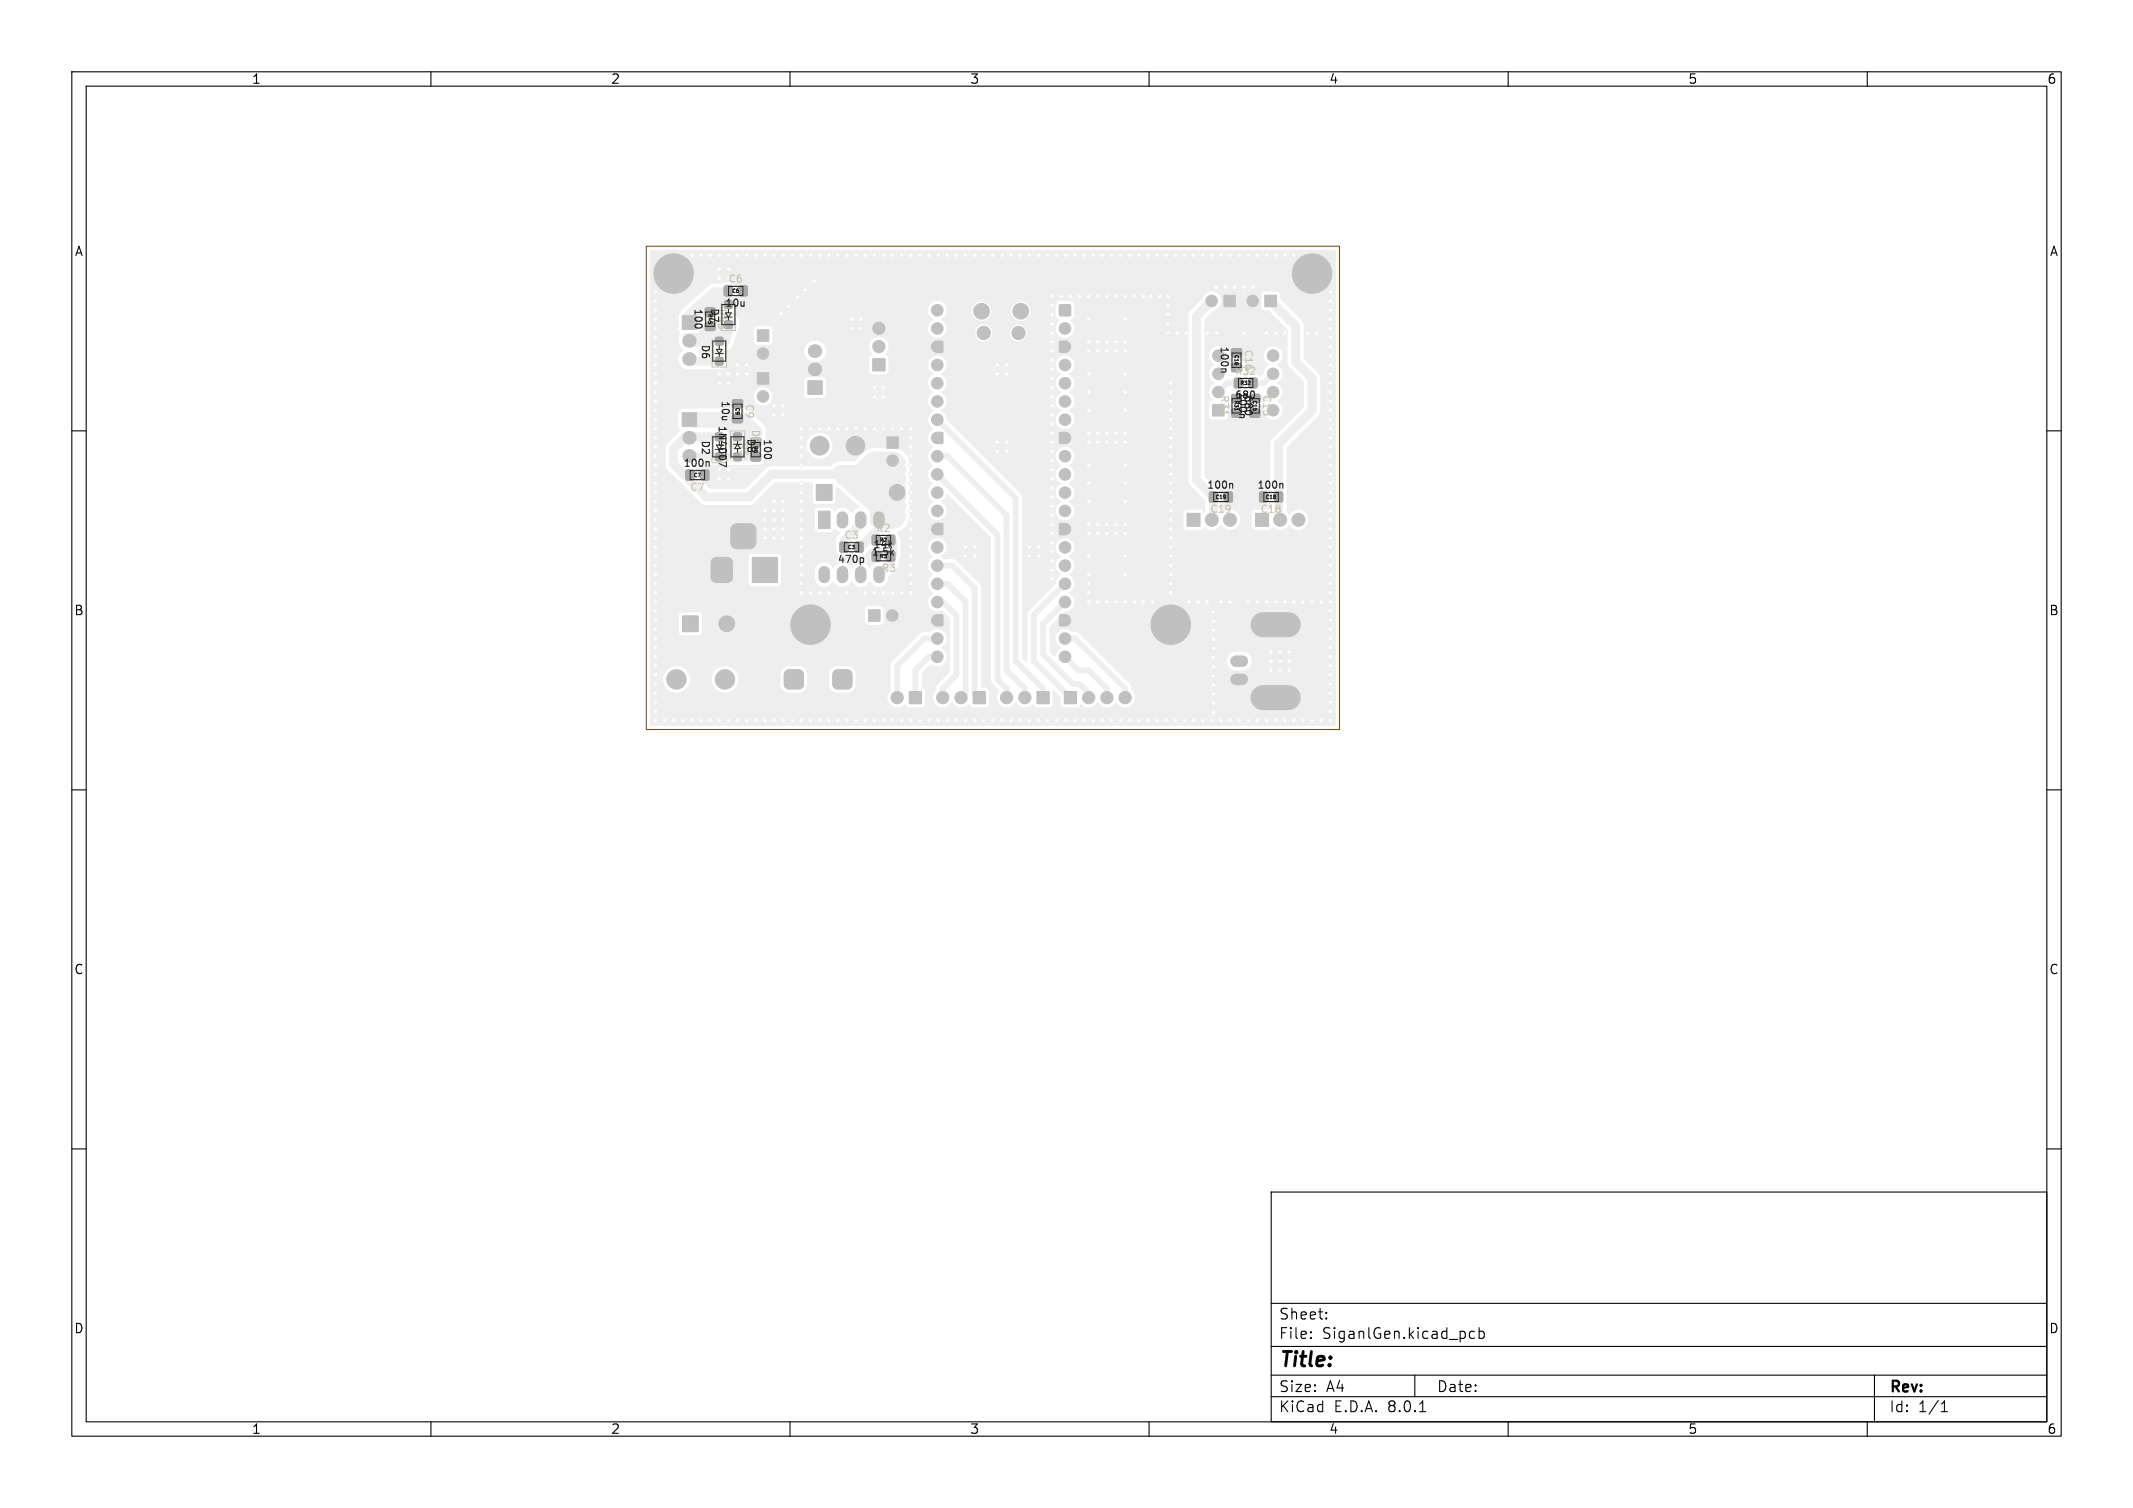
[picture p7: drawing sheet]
<svg xmlns="http://www.w3.org/2000/svg" width="297mm" height="210mm" viewBox="0 0 297 210" stroke-linecap="round" stroke-linejoin="round" font-family="sans-serif">
<defs><g id="words">
<text font-size="2.8" x="178" y="190.9">Title:</text>
<g font-size="2.1">
<text x="178" y="184">Sheet:</text>
<text x="178" y="186.7">File:</text>
<text x="184.1" y="186.7">SiganlGen.kicad_pcb</text>
<text x="178" y="196.9">KiCad</text>
<text x="178" y="194.1">Size:</text>
<text x="184.7" y="194.1">A4</text>
<text x="185.7" y="196.9">E.D.A.</text>
<text x="193.3" y="196.9">8.0.1</text>
<text x="200" y="194.1">Date:</text>
<text x="263" y="194.3">Rev:</text>
<text x="263" y="196.9">Id:</text>
<text x="267.1" y="196.9">1/1</text>
</g>
<g font-size="1.8">
<text x="35" y="11.9">1</text>
<text x="85" y="11.9">2</text>
<text x="135" y="11.9">3</text>
<text x="185" y="11.9">4</text>
<text x="235" y="11.9">5</text>
<text x="285" y="11.9">6</text>
<text x="10.3" y="35.9">A</text>
<text x="285.4" y="35.9">A</text>
<text x="10.3" y="85.9">B</text>
<text x="285.3" y="85.9">B</text>
<text x="10.3" y="135.9">C</text>
<text x="285.3" y="135.9">C</text>
<text x="10.3" y="185.9">D</text>
<text x="285.3" y="185.9">D</text>
<text x="35" y="199.9">1</text>
<text x="85" y="199.9">2</text>
<text x="135" y="199.9">3</text>
<text x="185" y="199.9">4</text>
<text x="235" y="199.9">5</text>
<text x="285" y="199.9">6</text>
</g>
<g font-size="1.4" fill="#222">
<text x="101.3" y="39.6">C6</text>
<text x="96.5" y="42.9" transform="rotate(90 96.5 42.9)">100</text>
<text x="97.5" y="47.9" transform="rotate(90 97.5 47.9)">D6</text>
<text x="98.8" y="42.8" transform="rotate(90 98.8 42.8)">D7</text>
<text x="99.8" y="42.9" transform="rotate(90 99.8 42.9)">R45</text>
<text x="100.9" y="42.9">10u</text>
<text x="169.8" y="48.2" transform="rotate(90 169.8 48.2)">100n</text>
<text x="171.9" y="52.4">R32</text>
<text x="173.1" y="48.6" transform="rotate(90 173.1 48.6)">C16</text>
<text x="99.9" y="59.2" transform="rotate(90 99.9 59.2)">1N4007</text>
<text x="100.3" y="55.7" transform="rotate(90 100.3 55.7)">10u</text>
<text x="103.6" y="56.2" transform="rotate(90 103.6 56.2)">C9</text>
<text x="104.5" y="59.7" transform="rotate(90 104.5 59.7)">D8</text>
<text x="171.9" y="55.7">680</text>
<text x="172.3" y="54.5" transform="rotate(90 172.3 54.5)">100n</text>
<text x="173.1" y="55" transform="rotate(90 173.1 55)">680</text>
<text x="175.7" y="54.9" transform="rotate(90 175.7 54.9)">C15</text>
<text x="95.1" y="65.2">100n</text>
<text x="97.5" y="61.3" transform="rotate(90 97.5 61.3)">D2</text>
<text x="102.9" y="61.5" transform="rotate(90 102.9 61.5)">R5</text>
<text x="103.9" y="61" transform="rotate(90 103.9 61)">D8</text>
<text x="106.2" y="61.1" transform="rotate(90 106.2 61.1)">100</text>
<text x="168" y="68.3">100n</text>
<text x="175" y="68.3">100n</text>
<text x="117.5" y="75.2">C3</text>
<text x="121.3" y="77.6">1,5k</text>
<text x="121.5" y="76.5">14k</text>
<text x="121.9" y="74.3">R2</text>
<text x="116.6" y="78.6">470p</text>
</g>
<g font-size="1.4" fill="#cca">
<text x="169.8" y="54.9" transform="rotate(90 169.8 54.9)">R31</text>
<text x="96" y="68.6">C7</text>
<text x="168.4" y="71.6">C19</text>
<text x="175.4" y="71.6">C18</text>
<text x="122.7" y="79.8">R3</text>
</g>
<g font-size=".7" fill="#222">
<text x="101.9" y="40.9">C6</text>
<text x="98.5" y="43.7" transform="rotate(90 98.5 43.7)">R45</text>
<text x="171.8" y="49.4" transform="rotate(90 171.8 49.4)">C16</text>
<text x="172.7" y="53.7">R32</text>
<text x="102.3" y="56.7" transform="rotate(90 102.3 56.7)">C9</text>
<text x="171.8" y="55.7" transform="rotate(90 171.8 55.7)">R31</text>
<text x="174.3" y="55.7" transform="rotate(90 174.3 55.7)">C15</text>
<text x="104.9" y="62.1" transform="rotate(90 104.9 62.1)">R5</text>
<text x="96.5" y="66.5">C7</text>
<text x="169.2" y="69.6">C19</text>
<text x="176.2" y="69.6">C18</text>
<text x="118" y="76.6">C3</text>
<text x="122.5" y="77.8">R3</text>
<text x="122.5" y="75.6">R2</text>
</g>
</g></defs>
<g fill="#eee" stroke="#eee" stroke-width=".14">
<path d="M95 85.8h2.2v2.2h-2.2z"/>
<path d="M126.6 96.3h1.7v1.7h-1.7z"/>
<path d="M168.8 56.3h1.6v1.6h-1.6z"/>
<path d="M144.4 96.3h1.7v1.7h-1.7z"/>
<path d="M147.6 42.5h1.4v1.4h-1.4z"/>
<path d="M147.6 47.5h.1a1.08 1.08 0 0 1 1.3 .4 .8 .8 0 0 1-.7 1.2h-.7l-.1-.1z"/>
<path d="M147.6 60.2h.1a1.08 1.08 0 0 1 1.3 .4 .8 .8 0 0 1-.7 1.2h-.7l-.1-.1z"/>
<path d="M147.6 72.9h.1a1.08 1.08 0 0 1 1.3 .4 .8 .8 0 0 1-.7 1.2h-.7l-.1-.1z"/>
<path d="M147.6 85.6h.1a1.08 1.08 0 0 1 1.3 .4 .8 .8 0 0 1-.7 1.2h-.7l-.1-.1z"/>
<path d="M129.9 85.9l.1-.1a1.36 1.36 0 0 1 1.1-.2l.2 .2v1.2l-.2 .2a1.08 1.08 0 0 1-1.3-.5l-.1-.3z"/>
<path d="M129.9 73.2l.1-.1a1.36 1.36 0 0 1 1.1-.2l.2 .2v1.2l-.2 .2a1.08 1.08 0 0 1-1.3-.5l-.1-.3z"/>
<path d="M129.9 60.5l.1-.1a1.36 1.36 0 0 1 1.1-.2l.2 .2v1.2l-.2 .2a1.08 1.08 0 0 1-1.3-.5l-.1-.3z"/>
<path d="M129.9 47.8l.1-.1a1.36 1.36 0 0 1 1.1-.2l.2 .2v1.2l-.2 .2a1.08 1.08 0 0 1-1.3-.5l-.1-.3z"/>
<path d="M112.5 53h2v1.9h-2z"/>
<path d="M174.8 71.5h1.8v1.8h-1.8z"/>
<path d="M121.5 50h1.7v1.6h-1.7z"/>
<path d="M116.1 93.5l.5-.2h1.4l.4 .1 .2 .5v1.4l-.1 .4-.5 .3h-1.4l-.4-.2-.3-.5v-1.4z"/>
<path d="M109.3 93.5l.6-.2h1.3l.4 .1 .3 .5v1.4l-.2 .4-.5 .3h-1.3l-.5-.2-.2-.5v-1.4z"/>
<path d="M95 57.5h2v1.9h-2z"/>
<path d="M104.8 77.6h3.5v3.5h-3.5z"/>
<path d="M99.3 77.8l.5-.2h1.5l.3 .1 .2 .2 .2 .5v2l-.1 .3-.2 .3-.4 .1h-1.5h-.4l-.2-.3-.2-.4v-2l.1-.3z"/>
<path d="M102 73.2l.5-.3h1.9a.88 .88 0 0 1 .9 .9v1.8a.88 .88 0 0 1-.9 .8h-1.8a.88 .88 0 0 1-.8-.8v-1.9z"/>
<path d="M114 71.2h1.6v2.4h-1.6z"/>
<path d="M105.4 51.9h1.6v1.6h-1.6z"/>
<path d="M176.1 41.1h1.6v1.6h-1.6z"/>
<path d="M170.4 41.1h1.6v1.6h-1.6z"/>
<path d="M113.7 67.5h2.2v2.2h-2.2z"/>
<path d="M95 44h2v1.9h-2z"/>
<path d="M135.5 96.3h1.7v1.7h-1.7z"/>
<path d="M123.5 60.8h1.6v1.6h-1.6z"/>
<path d="M105.4 45.9h1.6v1.6h-1.6z"/>
<path d="M120.9 84.9h1.6v1.6h-1.6z"/>
<path d="M165.3 71.5h1.8v1.8h-1.8z"/>
<path d="M148.2 96.3h1.7v1.7h-1.7z"/>
<path d="M100.9 39.9l.2-.1 .8 .1 .1 .1-.1 1.2h-.2h-.8l-.1-.2z"/>
<path d="M103 39.9l.1-.1 .9 .1 .1 .1-.1 1.2h-.2h-.8l-.1-.2z"/>
<path d="M174.1 55l.1-.1 1.2 .1v.1v.9l-.2 .1-1.1-.1-.1-.2z"/>
<path d="M174.1 57h.1h1.2v.2v.9h-.2h-1.1l-.1-.2z"/>
<path d="M104.6 63.1l.2-.1 1.1 .1v.2v.8l-.2 .1-1.1-.1-.1-.1z"/>
<path d="M104.6 61.1l.2-.1 1.1 .1v.2v.8l-.2 .1-1.1-.1-.1-.1z"/>
<path d="M98.3 42.9h.1h1.1l.1 .2-.1 .9h-.2h-1l-.1-.2z"/>
<path d="M98.3 44.9h.1h1.1l.1 .2-.1 .9h-.2h-1l-.1-.2z"/>
<path d="M171.6 57l.1-.1 1.1 .1 .1 .2-.1 .8-.2 .1-1-.1-.1-.1z"/>
<path d="M97.6 65.5l.2-.1 .9 .1v.2v1.1l-.2 .1-.9-.1v-.2z"/>
<path d="M95.6 65.5l.1-.1 .9 .1 .1 .2-.1 1.1-.2 .1-.8-.1-.1-.2z"/>
<path d="M102 55.7h.2h1.1l.1 .2-.1 .9h-.1h-1.2v-.2z"/>
<path d="M102 57.8l.2-.1 1.1 .1 .1 .2-.1 .8-.1 .1-1.2-.1v-.1z"/>
<path d="M123.5 76.8h.2h.8l.1 .2-.1 1.1-.1 .1-.9-.1-.1-.2z"/>
<path d="M102.2 60.4l.2-.1 .8 .1v.1v.8l-.2 .1-.8-.1-.1-.2z"/>
<path d="M102.2 63.2l.2-.1 .8 .1v.1v.8l-.2 .1-.8-.1-.1-.2z"/>
<path d="M171.9 52.7l.2-.1 .9 .1v.2v1.1h-.2h-.9l-.1-.2z"/>
<path d="M173.9 52.7l.2-.1 .9 .1v.2v1.1h-.2h-.9l-.1-.2z"/>
<path d="M99.7 49.8l.2-.1 .7 .1 .1 .2-.1 .8h-.1h-.8l-.1-.2z"/>
<path d="M99.7 47l.2-.1 .7 .1 .1 .2-.1 .8h-.1h-.8l-.1-.2z"/>
<path d="M170.5 68.6l.2-.1 .9 .1v.1v1.2h-.2h-.9v-.2z"/>
<path d="M168.5 68.6l.1-.1 .9 .1 .1 .1-.1 1.2h-.2h-.8l-.1-.2z"/>
<path d="M117 75.5h.2h.8l.1 .2-.1 1.2h-.1h-.9l-.1-.2z"/>
<path d="M119.1 75.5h.2h.8l.1 .2-.1 1.2h-.2h-.8l-.1-.2z"/>
<path d="M100.9 44.7h.2h.8l.1 .2-.1 .8-.2 .1-.8-.1v-.2z"/>
<path d="M121.5 74.6l.2-.1 .8 .1 .1 .1-.1 1.1-.1 .1-.9-.1-.1-.1z"/>
<path d="M123.5 74.6l.2-.1 .8 .1 .1 .1-.1 1.1-.1 .1-.9-.1-.1-.1z"/>
<path d="M177.5 68.6l.2-.1 .8 .1 .1 .1-.1 1.2h-.1h-.9l-.1-.2z"/>
<path d="M175.4 68.6l.2-.1 .9 .1v.1v1.2h-.2h-.9v-.2z"/>
<path d="M171.5 48.6l.2-.1 1.1 .1 .1 .2-.1 .8-.1 .1-1.2-.1v-.1z"/>
<path d="M171.5 50.7l.2-.1 1.1 .1 .1 .2-.1 .8-.1 .1-1.2-.1v-.2z"/>
<circle cx="93.8" cy="38.1" r="2.75"/>
<circle cx="182.7" cy="38.1" r="2.75"/>
<circle cx="112.9" cy="87" r="2.75"/>
<circle cx="163" cy="87" r="2.75"/>
<circle cx="101.2" cy="86.9" r="1.1"/>
<circle cx="124.9" cy="97.2" r=".85"/>
<circle cx="169.6" cy="54.6" r=".8"/>
<circle cx="169.6" cy="52.1" r=".8"/>
<circle cx="169.6" cy="49.5" r=".8"/>
<circle cx="177.3" cy="49.5" r=".8"/>
<circle cx="177.3" cy="52.1" r=".8"/>
<circle cx="177.3" cy="54.6" r=".8"/>
<circle cx="177.3" cy="57.1" r=".8"/>
<circle cx="142.7" cy="97.2" r=".85"/>
<circle cx="140.2" cy="97.2" r=".85"/>
<circle cx="148.3" cy="45.7" r=".8"/>
<circle cx="148.3" cy="50.8" r=".8"/>
<circle cx="148.3" cy="53.4" r=".8"/>
<circle cx="148.3" cy="55.9" r=".8"/>
<circle cx="148.3" cy="58.4" r=".8"/>
<circle cx="148.3" cy="63.5" r=".8"/>
<circle cx="148.3" cy="66.1" r=".8"/>
<circle cx="148.3" cy="68.6" r=".8"/>
<circle cx="148.3" cy="71.1" r=".8"/>
<circle cx="148.3" cy="76.2" r=".8"/>
<circle cx="148.3" cy="78.8" r=".8"/>
<circle cx="148.3" cy="81.3" r=".8"/>
<circle cx="148.3" cy="83.8" r=".8"/>
<circle cx="148.3" cy="88.9" r=".8"/>
<circle cx="148.3" cy="91.5" r=".8"/>
<circle cx="130.5" cy="91.5" r=".8"/>
<circle cx="130.5" cy="88.9" r=".8"/>
<circle cx="130.5" cy="83.8" r=".8"/>
<circle cx="130.5" cy="81.3" r=".8"/>
<circle cx="130.5" cy="78.8" r=".8"/>
<circle cx="130.5" cy="76.2" r=".8"/>
<circle cx="130.5" cy="71.1" r=".8"/>
<circle cx="130.5" cy="68.6" r=".8"/>
<circle cx="130.5" cy="66.1" r=".8"/>
<circle cx="130.5" cy="63.5" r=".8"/>
<circle cx="130.5" cy="58.4" r=".8"/>
<circle cx="130.5" cy="55.9" r=".8"/>
<circle cx="130.5" cy="53.4" r=".8"/>
<circle cx="130.5" cy="50.8" r=".8"/>
<circle cx="130.5" cy="45.7" r=".8"/>
<circle cx="130.5" cy="43.2" r=".8"/>
<circle cx="178.3" cy="72.4" r=".9"/>
<circle cx="180.8" cy="72.4" r=".9"/>
<circle cx="122.4" cy="48.3" r=".85"/>
<circle cx="122.4" cy="45.7" r=".85"/>
<circle cx="100.9" cy="94.6" r="1.35"/>
<circle cx="94.2" cy="94.6" r="1.35"/>
<circle cx="106.2" cy="55.2" r=".8"/>
<circle cx="174.4" cy="41.9" r=".8"/>
<circle cx="168.7" cy="41.9" r=".8"/>
<circle cx="124.9" cy="68.6" r="1.1"/>
<circle cx="133.8" cy="97.2" r=".85"/>
<circle cx="131.3" cy="97.2" r=".85"/>
<circle cx="124.3" cy="64.1" r=".8"/>
<circle cx="114.1" cy="62.1" r="1.3"/>
<circle cx="119.1" cy="62.1" r="1.3"/>
<circle cx="106.2" cy="49.2" r=".8"/>
<circle cx="124.2" cy="85.7" r=".8"/>
<circle cx="168.7" cy="72.4" r=".9"/>
<circle cx="171.3" cy="72.4" r=".9"/>
<circle cx="151.6" cy="97.2" r=".85"/>
<circle cx="154.1" cy="97.2" r=".85"/>
<circle cx="156.7" cy="97.2" r=".85"/>
<circle cx="109" cy="69.9" r=".3"/>
<circle cx="107.8" cy="69.9" r=".3"/>
<circle cx="163" cy="53.3" r=".3"/>
<circle cx="163" cy="55.9" r=".3"/>
<circle cx="163" cy="54.6" r=".3"/>
<circle cx="163" cy="77.5" r=".3"/>
<circle cx="163" cy="80" r=".3"/>
<circle cx="163" cy="78.7" r=".3"/>
<circle cx="163" cy="81.3" r=".3"/>
<circle cx="163" cy="82.6" r=".3"/>
<circle cx="163" cy="57.2" r=".3"/>
<circle cx="163" cy="62.2" r=".3"/>
<circle cx="163" cy="61" r=".3"/>
<circle cx="163" cy="68.6" r=".3"/>
<circle cx="163" cy="72.4" r=".3"/>
<circle cx="163" cy="59.7" r=".3"/>
<circle cx="163" cy="76.2" r=".3"/>
<circle cx="163" cy="64.8" r=".3"/>
<circle cx="163" cy="66" r=".3"/>
<circle cx="163" cy="63.5" r=".3"/>
<circle cx="163" cy="58.4" r=".3"/>
<circle cx="163" cy="71.1" r=".3"/>
<circle cx="163" cy="73.7" r=".3"/>
<circle cx="163" cy="67.3" r=".3"/>
<circle cx="163" cy="74.9" r=".3"/>
<circle cx="163" cy="69.9" r=".3"/>
<circle cx="96.3" cy="35.6" r=".3"/>
<circle cx="180.2" cy="35.6" r=".3"/>
<circle cx="185.2" cy="40.6" r=".3"/>
<circle cx="178.9" cy="35.6" r=".3"/>
<circle cx="185.2" cy="41.9" r=".3"/>
<circle cx="91.3" cy="40.6" r=".3"/>
<circle cx="91.3" cy="41.9" r=".3"/>
<circle cx="179.5" cy="90.8" r=".3"/>
<circle cx="177" cy="92.1" r=".3"/>
<circle cx="177" cy="93.3" r=".3"/>
<circle cx="178.3" cy="90.8" r=".3"/>
<circle cx="177" cy="90.8" r=".3"/>
<circle cx="178.3" cy="92.1" r=".3"/>
<circle cx="178.3" cy="93.3" r=".3"/>
<circle cx="179.5" cy="93.3" r=".3"/>
<circle cx="179.5" cy="92.1" r=".3"/>
<circle cx="169" cy="85.2" r=".3"/>
<circle cx="169" cy="92.8" r=".3"/>
<circle cx="169" cy="94.1" r=".3"/>
<circle cx="169" cy="95.4" r=".3"/>
<circle cx="169" cy="96.6" r=".3"/>
<circle cx="169" cy="90.3" r=".3"/>
<circle cx="169" cy="91.6" r=".3"/>
<circle cx="169" cy="89" r=".3"/>
<circle cx="169" cy="97.9" r=".3"/>
<circle cx="169" cy="99.2" r=".3"/>
<circle cx="169" cy="87.8" r=".3"/>
<circle cx="169" cy="86.5" r=".3"/>
<circle cx="185.2" cy="97.8" r=".3"/>
<circle cx="185.2" cy="99.1" r=".3"/>
<circle cx="185.2" cy="100.3" r=".3"/>
<circle cx="185.2" cy="86.4" r=".3"/>
<circle cx="185.2" cy="88.9" r=".3"/>
<circle cx="185.2" cy="87.6" r=".3"/>
<circle cx="185.2" cy="92.7" r=".3"/>
<circle cx="185.2" cy="94" r=".3"/>
<circle cx="185.2" cy="95.3" r=".3"/>
<circle cx="185.2" cy="96.5" r=".3"/>
<circle cx="185.2" cy="90.2" r=".3"/>
<circle cx="185.2" cy="91.4" r=".3"/>
<circle cx="185.2" cy="85.1" r=".3"/>
<circle cx="185.2" cy="83.8" r=".3"/>
<circle cx="185.2" cy="82.6" r=".3"/>
<circle cx="185.2" cy="80" r=".3"/>
<circle cx="185.2" cy="81.3" r=".3"/>
<circle cx="185.2" cy="78.7" r=".3"/>
<circle cx="185.2" cy="76.2" r=".3"/>
<circle cx="185.2" cy="77.5" r=".3"/>
<circle cx="185.2" cy="74.9" r=".3"/>
<circle cx="185.2" cy="72.4" r=".3"/>
<circle cx="185.2" cy="73.7" r=".3"/>
<circle cx="146.5" cy="41.3" r=".3"/>
<circle cx="147.8" cy="41.3" r=".3"/>
<circle cx="149" cy="41.3" r=".3"/>
<circle cx="150.3" cy="41.3" r=".3"/>
<circle cx="146.5" cy="45.1" r=".3"/>
<circle cx="146.5" cy="42.5" r=".3"/>
<circle cx="146.5" cy="43.8" r=".3"/>
<circle cx="146.5" cy="61.6" r=".3"/>
<circle cx="146.5" cy="66.7" r=".3"/>
<circle cx="146.5" cy="65.4" r=".3"/>
<circle cx="146.5" cy="55.2" r=".3"/>
<circle cx="146.5" cy="54" r=".3"/>
<circle cx="146.5" cy="46.4" r=".3"/>
<circle cx="146.5" cy="56.5" r=".3"/>
<circle cx="146.5" cy="73" r=".3"/>
<circle cx="146.5" cy="59.1" r=".3"/>
<circle cx="146.5" cy="76.8" r=".3"/>
<circle cx="146.5" cy="64.1" r=".3"/>
<circle cx="146.5" cy="80.6" r=".3"/>
<circle cx="146.5" cy="69.2" r=".3"/>
<circle cx="146.5" cy="48.9" r=".3"/>
<circle cx="146.5" cy="70.5" r=".3"/>
<circle cx="146.5" cy="51.4" r=".3"/>
<circle cx="146.5" cy="67.9" r=".3"/>
<circle cx="146.5" cy="62.9" r=".3"/>
<circle cx="146.5" cy="75.6" r=".3"/>
<circle cx="146.5" cy="57.8" r=".3"/>
<circle cx="146.5" cy="78.1" r=".3"/>
<circle cx="146.5" cy="52.7" r=".3"/>
<circle cx="146.5" cy="47.6" r=".3"/>
<circle cx="146.5" cy="71.8" r=".3"/>
<circle cx="146.5" cy="79.4" r=".3"/>
<circle cx="146.5" cy="60.3" r=".3"/>
<circle cx="146.5" cy="50.2" r=".3"/>
<circle cx="146.5" cy="74.3" r=".3"/>
<circle cx="156.7" cy="80" r=".3"/>
<circle cx="156.7" cy="77.5" r=".3"/>
<circle cx="156.7" cy="69.9" r=".3"/>
<circle cx="156.7" cy="67.3" r=".3"/>
<circle cx="156.7" cy="64.8" r=".3"/>
<circle cx="156.7" cy="57.2" r=".3"/>
<circle cx="156.7" cy="54.6" r=".3"/>
<circle cx="156.7" cy="52.1" r=".3"/>
<circle cx="151.6" cy="44.5" r=".3"/>
<circle cx="151.6" cy="52.1" r=".3"/>
<circle cx="151.6" cy="54.6" r=".3"/>
<circle cx="151.6" cy="57.2" r=".3"/>
<circle cx="151.6" cy="64.8" r=".3"/>
<circle cx="151.6" cy="67.3" r=".3"/>
<circle cx="151.6" cy="69.9" r=".3"/>
<circle cx="151.6" cy="77.5" r=".3"/>
<circle cx="151.6" cy="80" r=".3"/>
<circle cx="151.6" cy="83.8" r=".3"/>
<circle cx="152.9" cy="83.8" r=".3"/>
<circle cx="154.1" cy="83.8" r=".3"/>
<circle cx="159.2" cy="83.8" r=".3"/>
<circle cx="155.4" cy="83.8" r=".3"/>
<circle cx="157.9" cy="83.8" r=".3"/>
<circle cx="156.7" cy="83.8" r=".3"/>
<circle cx="171.3" cy="83.8" r=".3"/>
<circle cx="165.6" cy="83.8" r=".3"/>
<circle cx="160.5" cy="83.8" r=".3"/>
<circle cx="166.8" cy="83.8" r=".3"/>
<circle cx="168.1" cy="83.8" r=".3"/>
<circle cx="170" cy="83.8" r=".3"/>
<circle cx="161.5" cy="41.3" r=".3"/>
<circle cx="160.2" cy="41.3" r=".3"/>
<circle cx="162.6" cy="45.1" r=".3"/>
<circle cx="162.6" cy="41.3" r=".3"/>
<circle cx="162.6" cy="42.5" r=".3"/>
<circle cx="162.6" cy="43.8" r=".3"/>
<circle cx="168.1" cy="46.4" r=".3"/>
<circle cx="176.4" cy="46.4" r=".3"/>
<circle cx="177.6" cy="46.4" r=".3"/>
<circle cx="178.9" cy="46.4" r=".3"/>
<circle cx="182.1" cy="46.4" r=".3"/>
<circle cx="183.3" cy="46.4" r=".3"/>
<circle cx="163.9" cy="46.4" r=".3"/>
<circle cx="165.2" cy="46.4" r=".3"/>
<circle cx="162.6" cy="46.4" r=".3"/>
<circle cx="108.8" cy="43.7" r=".3"/>
<circle cx="113.4" cy="39.1" r=".3"/>
<circle cx="112.1" cy="40.4" r=".3"/>
<circle cx="111.1" cy="41.4" r=".3"/>
<circle cx="109.8" cy="42.7" r=".3"/>
<circle cx="175.1" cy="100.3" r=".3"/>
<circle cx="184" cy="100.3" r=".3"/>
<circle cx="176.4" cy="100.3" r=".3"/>
<circle cx="177.6" cy="100.3" r=".3"/>
<circle cx="181.4" cy="100.3" r=".3"/>
<circle cx="180.2" cy="100.3" r=".3"/>
<circle cx="178.9" cy="100.3" r=".3"/>
<circle cx="182.7" cy="100.3" r=".3"/>
<circle cx="161.1" cy="100.3" r=".3"/>
<circle cx="163.7" cy="100.3" r=".3"/>
<circle cx="167.5" cy="100.3" r=".3"/>
<circle cx="166.2" cy="100.3" r=".3"/>
<circle cx="164.9" cy="100.3" r=".3"/>
<circle cx="173.8" cy="100.3" r=".3"/>
<circle cx="162.4" cy="100.3" r=".3"/>
<circle cx="171.3" cy="100.3" r=".3"/>
<circle cx="168.7" cy="100.3" r=".3"/>
<circle cx="170" cy="100.3" r=".3"/>
<circle cx="172.5" cy="100.3" r=".3"/>
<circle cx="147.1" cy="100.3" r=".3"/>
<circle cx="149.7" cy="100.3" r=".3"/>
<circle cx="153.5" cy="100.3" r=".3"/>
<circle cx="152.2" cy="100.3" r=".3"/>
<circle cx="151" cy="100.3" r=".3"/>
<circle cx="159.8" cy="100.3" r=".3"/>
<circle cx="148.4" cy="100.3" r=".3"/>
<circle cx="157.3" cy="100.3" r=".3"/>
<circle cx="154.8" cy="100.3" r=".3"/>
<circle cx="156" cy="100.3" r=".3"/>
<circle cx="158.6" cy="100.3" r=".3"/>
<circle cx="133.2" cy="100.3" r=".3"/>
<circle cx="135.7" cy="100.3" r=".3"/>
<circle cx="139.5" cy="100.3" r=".3"/>
<circle cx="138.3" cy="100.3" r=".3"/>
<circle cx="137" cy="100.3" r=".3"/>
<circle cx="145.9" cy="100.3" r=".3"/>
<circle cx="134.4" cy="100.3" r=".3"/>
<circle cx="143.3" cy="100.3" r=".3"/>
<circle cx="140.8" cy="100.3" r=".3"/>
<circle cx="142.1" cy="100.3" r=".3"/>
<circle cx="144.6" cy="100.3" r=".3"/>
<circle cx="119.2" cy="100.3" r=".3"/>
<circle cx="121.7" cy="100.3" r=".3"/>
<circle cx="125.6" cy="100.3" r=".3"/>
<circle cx="124.3" cy="100.3" r=".3"/>
<circle cx="123" cy="100.3" r=".3"/>
<circle cx="131.9" cy="100.3" r=".3"/>
<circle cx="120.5" cy="100.3" r=".3"/>
<circle cx="129.4" cy="100.3" r=".3"/>
<circle cx="126.8" cy="100.3" r=".3"/>
<circle cx="128.1" cy="100.3" r=".3"/>
<circle cx="130.6" cy="100.3" r=".3"/>
<circle cx="105.2" cy="100.3" r=".3"/>
<circle cx="107.8" cy="100.3" r=".3"/>
<circle cx="111.6" cy="100.3" r=".3"/>
<circle cx="110.3" cy="100.3" r=".3"/>
<circle cx="109" cy="100.3" r=".3"/>
<circle cx="117.9" cy="100.3" r=".3"/>
<circle cx="106.5" cy="100.3" r=".3"/>
<circle cx="115.4" cy="100.3" r=".3"/>
<circle cx="112.9" cy="100.3" r=".3"/>
<circle cx="114.1" cy="100.3" r=".3"/>
<circle cx="116.7" cy="100.3" r=".3"/>
<circle cx="91.3" cy="99.1" r=".3"/>
<circle cx="91.3" cy="100.3" r=".3"/>
<circle cx="97.6" cy="100.3" r=".3"/>
<circle cx="93.8" cy="100.3" r=".3"/>
<circle cx="96.3" cy="100.3" r=".3"/>
<circle cx="95.1" cy="100.3" r=".3"/>
<circle cx="92.5" cy="100.3" r=".3"/>
<circle cx="104" cy="100.3" r=".3"/>
<circle cx="102.7" cy="100.3" r=".3"/>
<circle cx="101.4" cy="100.3" r=".3"/>
<circle cx="98.9" cy="100.3" r=".3"/>
<circle cx="100.2" cy="100.3" r=".3"/>
<circle cx="91.3" cy="92.7" r=".3"/>
<circle cx="91.3" cy="96.5" r=".3"/>
<circle cx="91.3" cy="94" r=".3"/>
<circle cx="91.3" cy="95.3" r=".3"/>
<circle cx="91.3" cy="97.8" r=".3"/>
<circle cx="91.3" cy="86.4" r=".3"/>
<circle cx="91.3" cy="87.6" r=".3"/>
<circle cx="91.3" cy="88.9" r=".3"/>
<circle cx="91.3" cy="91.4" r=".3"/>
<circle cx="91.3" cy="90.2" r=".3"/>
<circle cx="91.3" cy="80" r=".3"/>
<circle cx="91.3" cy="83.8" r=".3"/>
<circle cx="91.3" cy="81.3" r=".3"/>
<circle cx="91.3" cy="82.6" r=".3"/>
<circle cx="91.3" cy="85.1" r=".3"/>
<circle cx="91.3" cy="73.7" r=".3"/>
<circle cx="91.3" cy="74.9" r=".3"/>
<circle cx="91.3" cy="76.2" r=".3"/>
<circle cx="91.3" cy="78.7" r=".3"/>
<circle cx="91.3" cy="77.5" r=".3"/>
<circle cx="91.3" cy="67.3" r=".3"/>
<circle cx="91.3" cy="71.1" r=".3"/>
<circle cx="91.3" cy="68.6" r=".3"/>
<circle cx="91.3" cy="69.9" r=".3"/>
<circle cx="91.3" cy="72.4" r=".3"/>
<circle cx="91.3" cy="61" r=".3"/>
<circle cx="91.3" cy="62.2" r=".3"/>
<circle cx="91.3" cy="63.5" r=".3"/>
<circle cx="91.3" cy="66" r=".3"/>
<circle cx="91.3" cy="64.8" r=".3"/>
<circle cx="91.3" cy="54.6" r=".3"/>
<circle cx="91.3" cy="58.4" r=".3"/>
<circle cx="91.3" cy="55.9" r=".3"/>
<circle cx="91.3" cy="57.2" r=".3"/>
<circle cx="91.3" cy="59.7" r=".3"/>
<circle cx="91.3" cy="48.3" r=".3"/>
<circle cx="91.3" cy="49.5" r=".3"/>
<circle cx="91.3" cy="50.8" r=".3"/>
<circle cx="91.3" cy="53.3" r=".3"/>
<circle cx="91.3" cy="52.1" r=".3"/>
<circle cx="91.3" cy="43.2" r=".3"/>
<circle cx="91.3" cy="44.5" r=".3"/>
<circle cx="91.3" cy="47" r=".3"/>
<circle cx="91.3" cy="45.7" r=".3"/>
<circle cx="106.5" cy="74.9" r=".3"/>
<circle cx="107.8" cy="74.9" r=".3"/>
<circle cx="109" cy="74.9" r=".3"/>
<circle cx="105.2" cy="35.6" r=".3"/>
<circle cx="98.9" cy="35.6" r=".3"/>
<circle cx="100.2" cy="35.6" r=".3"/>
<circle cx="97.6" cy="35.6" r=".3"/>
<circle cx="101.4" cy="35.6" r=".3"/>
<circle cx="102.7" cy="35.6" r=".3"/>
<circle cx="104" cy="35.6" r=".3"/>
<circle cx="107.8" cy="35.6" r=".3"/>
<circle cx="116.7" cy="35.6" r=".3"/>
<circle cx="110.3" cy="35.6" r=".3"/>
<circle cx="111.6" cy="35.6" r=".3"/>
<circle cx="109" cy="35.6" r=".3"/>
<circle cx="106.5" cy="35.6" r=".3"/>
<circle cx="112.9" cy="35.6" r=".3"/>
<circle cx="114.1" cy="35.6" r=".3"/>
<circle cx="115.4" cy="35.6" r=".3"/>
<circle cx="119.2" cy="35.6" r=".3"/>
<circle cx="128.1" cy="35.6" r=".3"/>
<circle cx="121.7" cy="35.6" r=".3"/>
<circle cx="123" cy="35.6" r=".3"/>
<circle cx="120.5" cy="35.6" r=".3"/>
<circle cx="117.9" cy="35.6" r=".3"/>
<circle cx="124.3" cy="35.6" r=".3"/>
<circle cx="125.6" cy="35.6" r=".3"/>
<circle cx="126.8" cy="35.6" r=".3"/>
<circle cx="130.6" cy="35.6" r=".3"/>
<circle cx="139.5" cy="35.6" r=".3"/>
<circle cx="133.2" cy="35.6" r=".3"/>
<circle cx="134.4" cy="35.6" r=".3"/>
<circle cx="131.9" cy="35.6" r=".3"/>
<circle cx="129.4" cy="35.6" r=".3"/>
<circle cx="135.7" cy="35.6" r=".3"/>
<circle cx="137" cy="35.6" r=".3"/>
<circle cx="138.3" cy="35.6" r=".3"/>
<circle cx="142.1" cy="35.6" r=".3"/>
<circle cx="151" cy="35.6" r=".3"/>
<circle cx="144.6" cy="35.6" r=".3"/>
<circle cx="145.9" cy="35.6" r=".3"/>
<circle cx="143.3" cy="35.6" r=".3"/>
<circle cx="140.8" cy="35.6" r=".3"/>
<circle cx="147.1" cy="35.6" r=".3"/>
<circle cx="148.4" cy="35.6" r=".3"/>
<circle cx="149.7" cy="35.6" r=".3"/>
<circle cx="153.5" cy="35.6" r=".3"/>
<circle cx="162.4" cy="35.6" r=".3"/>
<circle cx="156" cy="35.6" r=".3"/>
<circle cx="157.3" cy="35.6" r=".3"/>
<circle cx="154.8" cy="35.6" r=".3"/>
<circle cx="152.2" cy="35.6" r=".3"/>
<circle cx="158.6" cy="35.6" r=".3"/>
<circle cx="159.8" cy="35.6" r=".3"/>
<circle cx="161.1" cy="35.6" r=".3"/>
<circle cx="164.9" cy="35.6" r=".3"/>
<circle cx="173.8" cy="35.6" r=".3"/>
<circle cx="167.5" cy="35.6" r=".3"/>
<circle cx="168.7" cy="35.6" r=".3"/>
<circle cx="166.2" cy="35.6" r=".3"/>
<circle cx="163.7" cy="35.6" r=".3"/>
<circle cx="170" cy="35.6" r=".3"/>
<circle cx="171.3" cy="35.6" r=".3"/>
<circle cx="172.5" cy="35.6" r=".3"/>
<circle cx="176.4" cy="35.6" r=".3"/>
<circle cx="177.6" cy="35.6" r=".3"/>
<circle cx="175.1" cy="35.6" r=".3"/>
<circle cx="144.6" cy="77.5" r=".3"/>
<circle cx="143.3" cy="77.5" r=".3"/>
<circle cx="143.3" cy="76.2" r=".3"/>
<circle cx="144.6" cy="76.2" r=".3"/>
<circle cx="135.7" cy="77.5" r=".3"/>
<circle cx="134.4" cy="77.5" r=".3"/>
<circle cx="134.4" cy="76.2" r=".3"/>
<circle cx="135.7" cy="76.2" r=".3"/>
<circle cx="140.2" cy="62.9" r=".3"/>
<circle cx="138.9" cy="62.9" r=".3"/>
<circle cx="138.9" cy="61.6" r=".3"/>
<circle cx="140.2" cy="61.6" r=".3"/>
<circle cx="140.2" cy="52.1" r=".3"/>
<circle cx="138.9" cy="52.1" r=".3"/>
<circle cx="138.9" cy="50.8" r=".3"/>
<circle cx="140.2" cy="50.8" r=".3"/>
<circle cx="117.9" cy="82.6" r=".3"/>
<circle cx="115.4" cy="82.6" r=".3"/>
<circle cx="123" cy="54" r=".3"/>
<circle cx="121.7" cy="54" r=".3"/>
<circle cx="121.7" cy="55.2" r=".3"/>
<circle cx="123" cy="55.2" r=".3"/>
<circle cx="104" cy="50.8" r=".3"/>
<circle cx="102.7" cy="50.8" r=".3"/>
<circle cx="102.7" cy="52.1" r=".3"/>
<circle cx="104" cy="52.1" r=".3"/>
<circle cx="109" cy="56.5" r=".3"/>
<circle cx="107.8" cy="56.5" r=".3"/>
<circle cx="107.8" cy="57.8" r=".3"/>
<circle cx="109" cy="57.8" r=".3"/>
<circle cx="119.8" cy="44.5" r=".3"/>
<circle cx="118.6" cy="44.5" r=".3"/>
<circle cx="118.6" cy="45.7" r=".3"/>
<circle cx="119.8" cy="45.7" r=".3"/>
<circle cx="101.4" cy="37.5" r=".3"/>
<circle cx="100.2" cy="37.5" r=".3"/>
<circle cx="100.2" cy="38.7" r=".3"/>
<circle cx="101.4" cy="52.1" r=".3"/>
<circle cx="100.2" cy="52.1" r=".3"/>
<circle cx="100.2" cy="53.3" r=".3"/>
<circle cx="101.4" cy="53.3" r=".3"/>
<circle cx="101.4" cy="65.4" r=".3"/>
<circle cx="100.2" cy="65.4" r=".3"/>
<circle cx="100.2" cy="66.7" r=".3"/>
<circle cx="101.4" cy="66.7" r=".3"/>
<circle cx="124.3" cy="59.7" r=".3"/>
<circle cx="123" cy="59.7" r=".3"/>
<circle cx="125.6" cy="59.7" r=".3"/>
<circle cx="120.5" cy="59.7" r=".3"/>
<circle cx="119.2" cy="59.7" r=".3"/>
<circle cx="121.7" cy="59.7" r=".3"/>
<circle cx="116.7" cy="59.7" r=".3"/>
<circle cx="115.4" cy="59.7" r=".3"/>
<circle cx="117.9" cy="59.7" r=".3"/>
<circle cx="111.6" cy="59.7" r=".3"/>
<circle cx="126.8" cy="61" r=".3"/>
<circle cx="126.8" cy="59.7" r=".3"/>
<circle cx="112.9" cy="59.7" r=".3"/>
<circle cx="114.1" cy="59.7" r=".3"/>
<circle cx="111.6" cy="61" r=".3"/>
<circle cx="111.6" cy="62.2" r=".3"/>
<circle cx="111.6" cy="63.5" r=".3"/>
<circle cx="111.6" cy="64.8" r=".3"/>
<circle cx="111.6" cy="67.3" r=".3"/>
<circle cx="126.8" cy="63.5" r=".3"/>
<circle cx="126.8" cy="62.2" r=".3"/>
<circle cx="126.8" cy="64.8" r=".3"/>
<circle cx="126.8" cy="66" r=".3"/>
<circle cx="126.8" cy="68.6" r=".3"/>
<circle cx="126.8" cy="67.3" r=".3"/>
<circle cx="126.8" cy="69.9" r=".3"/>
<circle cx="126.8" cy="71.1" r=".3"/>
<circle cx="126.8" cy="73.7" r=".3"/>
<circle cx="126.8" cy="72.4" r=".3"/>
<circle cx="126.8" cy="74.9" r=".3"/>
<circle cx="126.8" cy="76.2" r=".3"/>
<circle cx="126.8" cy="78.7" r=".3"/>
<circle cx="126.8" cy="77.5" r=".3"/>
<circle cx="126.8" cy="80" r=".3"/>
<circle cx="126.8" cy="81.3" r=".3"/>
<circle cx="126.8" cy="82.6" r=".3"/>
<circle cx="125.6" cy="82.6" r=".3"/>
<circle cx="124.3" cy="82.6" r=".3"/>
<circle cx="123" cy="82.6" r=".3"/>
<circle cx="121.7" cy="82.6" r=".3"/>
<circle cx="120.5" cy="82.6" r=".3"/>
<circle cx="114.1" cy="82.6" r=".3"/>
<circle cx="112.9" cy="82.6" r=".3"/>
<circle cx="111.6" cy="82.6" r=".3"/>
<circle cx="111.6" cy="81.3" r=".3"/>
<circle cx="111.6" cy="80" r=".3"/>
<circle cx="111.6" cy="78.7" r=".3"/>
<circle cx="111.6" cy="77.5" r=".3"/>
<circle cx="111.6" cy="76.2" r=".3"/>
<circle cx="111.6" cy="74.9" r=".3"/>
<circle cx="111.6" cy="73.7" r=".3"/>
<circle cx="111.6" cy="72.4" r=".3"/>
<circle cx="111.6" cy="71.1" r=".3"/>
<circle cx="111.6" cy="69.9" r=".3"/>
<circle cx="111.6" cy="68.6" r=".3"/>
<circle cx="109" cy="73.7" r=".3"/>
<circle cx="109" cy="72.4" r=".3"/>
<circle cx="109" cy="71.1" r=".3"/>
<circle cx="107.8" cy="73.7" r=".3"/>
<circle cx="107.8" cy="72.4" r=".3"/>
<circle cx="107.8" cy="71.1" r=".3"/>
<circle cx="106.5" cy="71.1" r=".3"/>
<circle cx="106.5" cy="72.4" r=".3"/>
<circle cx="106.5" cy="73.7" r=".3"/>
<circle cx="120.5" cy="78.1" r=".3"/>
<circle cx="155.4" cy="74.3" r=".3"/>
<circle cx="154.1" cy="41.3" r=".3"/>
<circle cx="155.4" cy="73" r=".3"/>
<circle cx="152.9" cy="60.3" r=".3"/>
<circle cx="151.6" cy="48.9" r=".3"/>
<circle cx="154.1" cy="48.9" r=".3"/>
<circle cx="152.9" cy="73" r=".3"/>
<circle cx="154.1" cy="74.3" r=".3"/>
<circle cx="154.1" cy="47.6" r=".3"/>
<circle cx="174.4" cy="40" r=".3"/>
<circle cx="185.2" cy="50.8" r=".3"/>
<circle cx="182.7" cy="83.8" r=".3"/>
<circle cx="155.4" cy="60.3" r=".3"/>
<circle cx="157.9" cy="41.3" r=".3"/>
<circle cx="180.2" cy="83.8" r=".3"/>
<circle cx="156.7" cy="74.3" r=".3"/>
<circle cx="185.2" cy="64.8" r=".3"/>
<circle cx="156.7" cy="47.6" r=".3"/>
<circle cx="181.4" cy="83.8" r=".3"/>
<circle cx="185.2" cy="43.2" r=".3"/>
<circle cx="173.2" cy="40" r=".3"/>
<circle cx="151.6" cy="60.3" r=".3"/>
<circle cx="176.4" cy="83.8" r=".3"/>
<circle cx="185.2" cy="66" r=".3"/>
<circle cx="185.2" cy="68.6" r=".3"/>
<circle cx="156.7" cy="48.9" r=".3"/>
<circle cx="185.2" cy="48.3" r=".3"/>
<circle cx="151.6" cy="73" r=".3"/>
<circle cx="152.9" cy="61.6" r=".3"/>
<circle cx="185.2" cy="53.3" r=".3"/>
<circle cx="185.2" cy="69.9" r=".3"/>
<circle cx="185.2" cy="58.4" r=".3"/>
<circle cx="156.7" cy="61.6" r=".3"/>
<circle cx="171.9" cy="40" r=".3"/>
<circle cx="173.8" cy="83.8" r=".3"/>
<circle cx="154.1" cy="73" r=".3"/>
<circle cx="152.9" cy="47.6" r=".3"/>
<circle cx="155.4" cy="61.6" r=".3"/>
<circle cx="185.2" cy="62.2" r=".3"/>
<circle cx="154.1" cy="60.3" r=".3"/>
<circle cx="152.9" cy="74.3" r=".3"/>
<circle cx="185.2" cy="54.6" r=".3"/>
<circle cx="173.2" cy="46.4" r=".3"/>
<circle cx="151.6" cy="41.3" r=".3"/>
<circle cx="177.6" cy="83.8" r=".3"/>
<circle cx="185.2" cy="71.1" r=".3"/>
<circle cx="156.7" cy="73" r=".3"/>
<circle cx="185.2" cy="61" r=".3"/>
<circle cx="178.9" cy="83.8" r=".3"/>
<circle cx="151.6" cy="47.6" r=".3"/>
<circle cx="169.4" cy="46.4" r=".3"/>
<circle cx="170.6" cy="40" r=".3"/>
<circle cx="185.2" cy="67.3" r=".3"/>
<circle cx="184" cy="83.8" r=".3"/>
<circle cx="185.2" cy="59.7" r=".3"/>
<circle cx="151.6" cy="81.3" r=".3"/>
<circle cx="156.7" cy="60.3" r=".3"/>
<circle cx="151.6" cy="61.6" r=".3"/>
<circle cx="152.9" cy="41.3" r=".3"/>
<circle cx="185.2" cy="47" r=".3"/>
<circle cx="151.6" cy="74.3" r=".3"/>
<circle cx="185.2" cy="52.1" r=".3"/>
<circle cx="185.2" cy="49.5" r=".3"/>
<circle cx="185.2" cy="44.5" r=".3"/>
<circle cx="175.1" cy="83.8" r=".3"/>
<circle cx="151.6" cy="82.6" r=".3"/>
<circle cx="155.4" cy="48.9" r=".3"/>
<circle cx="154.1" cy="61.6" r=".3"/>
<circle cx="185.2" cy="45.7" r=".3"/>
<circle cx="185.2" cy="63.5" r=".3"/>
<circle cx="185.2" cy="57.2" r=".3"/>
<circle cx="155.4" cy="41.3" r=".3"/>
<circle cx="185.2" cy="55.9" r=".3"/>
<circle cx="159.2" cy="41.3" r=".3"/>
<circle cx="169.4" cy="40" r=".3"/>
<circle cx="156.7" cy="41.3" r=".3"/>
<circle cx="156.7" cy="44.5" r=".3"/>
<circle cx="152.9" cy="48.9" r=".3"/>
<circle cx="155.4" cy="47.6" r=".3"/>
</g>
<path d="M96 47.5h.1M96 50h.1M113.4 51.4h.1M113.4 48.9h.1M96 61h.1M96 63.5h.1" fill="none" stroke="#eee" stroke-width="1.9"/>
<path d="M114.8 79.6v.8M117.3 72v.8M117.3 79.6v.8M119.8 72v.8M119.8 79.6v.8M122.4 72v.8M122.4 79.6v.8M172.1 92.1h.9M172.1 94.6h.9" fill="none" stroke="#eee" stroke-width="1.6"/>
<path d="M175.9 97.2h3.5M175.9 87h3.5" fill="none" stroke="#eee" stroke-width="3.5"/>
<g fill="none" stroke="#eee" stroke-width="1.3">
<path d="M96 50l.3 .3h3.9M168.7 41.9l-2.1 2.1v22.8l2.4 2.4v3l-.3 .2M176.9 41.9l3.5 3.5v5l2.3 2.3v4.5l-4.7 4.6v10.4l.3 .2M96 63.5l.1 .1h6.6M100.2 60.8h-4.1l-.1 .2h-.7l-1.5 1.5v2.1l1.5 1.6h.8v.7l2.3 2.3h5.9l3.2-3.2M102.7 63.6h2.5M107.4 66h9.9M119.8 72.4v.6l-2.3 2.3v.9M121.4 74.6l.6 .6M122.4 72.4v1.3l-2.6 2.5h-.2M124 75.2l.3 .3v1.7M124 77.5v.9"/>
<path d="M124.9 68.5h.1"/>
</g>
<g fill="none" stroke="#eee" stroke-width=".8">
<path d="M130.5 58.4l10.9 11v22.7l3.8 3.8v1.3M169.6 54.6l1.3-1.3h1.5v1.9M170.5 49.5l1.7 1.7M177.3 54.6l-.9 .9h-1.7M177.3 52.1l-1.3 1.2h-1.6M130.5 78.8h2.1l3.1 3.1v14.6l.6 .7M130.5 63.5h1.4l8.3 8.3v21.5l2.5 2.6v1.3M130.5 66.1l8.4 8.3v20.2l1.3 1.3v1.3M130.5 91.5h-1.2l-1.8 1.8v3.9M130.5 88.9h-1.8l-3.8 3.8v4.5M130.5 83.8h.8l1.9 1.9v8.3l-1.9 1.9v1.3M130.5 81.3h1.4l2.5 2.5v12.7l-.6 .7"/>
<path d="M148.3 91.5l1.9 1.8h1.4l2.5 2.6v1.3M148.3 88.9h1.4l7 7v1.3M148.4 83.8h-.1l-3.1 3.1v4.2l4.2 4.2h.9l1.3 1.2v.7M148.4 81.3h-.1l-4.3 4.3v6.5l5 5.1"/>
</g>
<g fill="#eee">
<path d="M95.2 43.7l1.1-1.2 2.9-2.4 2.3-.1 .3 .1 .3 .4-.1 2.4-.4 .3h-1.4l-.7 .9-.8 .2a.86 .86 0 0 0-1 .5v.2l-.8 .7h-1.6l-.2-.2v-.3v-1.2z"/>
<path d="M95.2 46.5l.3-.1h1.6a.55 .55 0 0 0 .4-.5l.9-1 1-.2 .6-.2h2a.5 .5 0 0 1 .5 .6l-1 2.8-.3 .3h-5.8l-.3-.2v-.2v-1z"/>
<path d="M95.1 57.6l.4-.2 8.2 .1 2.4 2.2v2.4l-.1 .2-.4 .2h-3.8l-.2-.2-.2-.2v-2.2l-.5-.3-5.3-.1a.51 .51 0 0 1-.7-.4v-1.2z"/>
<path d="M90.5 34.8h95.4l.1 .1v22.3h-2.2v-4.8l-.2-.4-2-2-.1-4.7-.1-.5-3.1-3.1-.1-.7-.2-.3-2-.1-.2 .2-.2 .2v1.8l.2 .3 .2 .1h.7l2.6 2.7v4.8l.3 .5 2 2-.1 3.5-.4 .4h-2.5a1.59 1.59 0 0 0-.8-1.2 1.42 1.42 0 0 0 .8-1.3 1.42 1.42 0 0 0-.8-1.3 1.42 1.42 0 0 0 .8-1.2 1.42 1.42 0 0 0-.8-1.3 1.34 1.34 0 0 0 .7-1.7 1.34 1.34 0 0 0-1.7-.8 1.36 1.36 0 0 0-.8 1.2 1.36 1.36 0 0 0 .7 1.3 1.66 1.66 0 0 0-.8 1.3l-.3 .3-.8-.3-.9 .1-.3 .1a.27 .27 0 0 1-.4 0 .27 .27 0 0 1 .1-.4l.1-1.2a.91 .91 0 0 0-1.1-.6l-1.2-1.3-.4-.2a1.35 1.35 0 0 0-2.1 .2 1.35 1.35 0 0 0 .5 2 1.42 1.42 0 0 0-.8 1.3 1.42 1.42 0 0 0 .8 1.2 1.41 1.41 0 0 0-.2 2.4l-.1 .1a.54 .54 0 0 0-.5 .5v1.7l.2 .3 .3 .1h1.7l.3-.1 .1-.3 .1-1.6 .1-.1 .5 .3h1.2l.3-.1 .3-.4h.1a.82 .82 0 0 0 .7 .5h1.1l.4-.2h.3l.1 .2a1.3 1.3 0 0 0 .9 1.8 1.3 1.3 0 0 0 1.6-1.3h2.5l-3.9 4-.3 .5v9.3l-.1 .1h-2.2l-.3 .4v1h-1.6v-.2a1.43 1.43 0 0 0-2.5-.8l-.1-.1v-2.3a.84 .84 0 0 0-.8-1l-1.6-1.7v-21.8l1.4-1.3a1.31 1.31 0 0 0 .5-2.2 1.31 1.31 0 0 0-2.2 .6l-1.7 1.7-.1 .3-.1 2.1h-15.9l-.1-.4-.5-.7v-.1a.74 .74 0 0 0 .6-.6v-1.4l-.3-.4-.4-.2h-1.3a.71 .71 0 0 0-.6 .7v.8h-3.5a1.35 1.35 0 0 0-1.4-1.4 1.35 1.35 0 0 0-1.3 1.4h-2.8v-.2a1.35 1.35 0 0 0-2-1 1.35 1.35 0 0 0 0 2.3 1.35 1.35 0 0 0 2-1.1h2.8v.3a1.35 1.35 0 0 0 1.4 1 1.35 1.35 0 0 0 1.3-1.3h3.5v.5a.97 .97 0 0 0 .6 .7l-.1 .1a1.29 1.29 0 0 0-.3 1.8h-4.2v-.2a1.18 1.18 0 0 0-1.3-1.1 1.18 1.18 0 0 0-1 1.3h-2.5v-.2a1.18 1.18 0 0 0-.9-1.1 1.18 1.18 0 0 0-1.3 .5h-4.2v-.2a1.93 1.93 0 0 0-.8-1 1.34 1.34 0 0 0 .7-1.8 1.34 1.34 0 0 0-1.8-.6 1.37 1.37 0 0 0 .1 2.4l-.5 .5-26.5-.1a1.01 1.01 0 0 0-1-1h-1.5l-.1-.1 .1-.1 1.3-.1 .6-.4 .2-.5-.1-2.5a.78 .78 0 0 0-.7-.9h-.9l-.4 .2h-1.1l-.4 .1-3 2.6-1.4 1.5-.1 2.2a.87 .87 0 0 1 .1 .9v.1a1.78 1.78 0 0 0 .3 1.6 .2 .2 0 0 1 .2 .2 .2 .2 0 0 1-.1 .2 1.47 1.47 0 0 0-.3 1.8 1.47 1.47 0 0 0 1.7 .7h4a1.13 1.13 0 0 0 .9-1.2 1.13 1.13 0 0 0-1.1-1h-2.9a.22 .22 0 0 1-.2-.2 .22 .22 0 0 1 .1-.2h3.9a1.02 1.02 0 0 0 .9-.7l1-3.1h26.5a1.3 1.3 0 0 0 .6 2 1.3 1.3 0 0 0 1.7-1.3l4.2 .1a1.18 1.18 0 0 0 .6 1.7 1.18 1.18 0 0 0 1.6-1h2.5v.1a1.18 1.18 0 0 0 1.2 .9 1.18 1.18 0 0 0 1.1-1h4.2l.1 .1a1.31 1.31 0 0 0 1.4 .4 1.31 1.31 0 0 0 .9-1.3h15.9v2.6h-41.8v-.3a1.35 1.35 0 0 0-1.8-1 1.35 1.35 0 0 0-.6 2h-6.3v-.2a1.5 1.5 0 0 0-2.2-1.2h-5.3v-1.8l-.2-.3-2-.1-.2 .2-.1 .2v1.8l.1 .3 .2 .1h1.9l.2-.1 .1-.3h5.3a1.49 1.49 0 0 0-.1 2.6 1.49 1.49 0 0 0 2.3-1.2h6.3l.2 .3-.3 .3-.2 .2v1.9l.2 .3 .3 .2 1.8-.1 .4-.2v-2.1l-.4-.5a1.5 1.5 0 0 0 .4-1h41.8v10.1h-15.9v-.2a1.93 1.93 0 0 0-.8-1 1.42 1.42 0 0 0 .8-1.3 1.42 1.42 0 0 0-.8-1.3 1.42 1.42 0 0 0 .8-1.2 1.42 1.42 0 0 0-.8-1.3 1.34 1.34 0 0 0 .7-1.8 1.34 1.34 0 0 0-1.9-.6 1.37 1.37 0 0 0 .2 2.4 1.42 1.42 0 0 0-.8 1.3 1.42 1.42 0 0 0 .8 1.2 1.42 1.42 0 0 0-.8 1.3 1.42 1.42 0 0 0 .8 1.3 1.34 1.34 0 0 0-.7 1.8 1.34 1.34 0 0 0 1.8 .6l.5-.5 .2-.7h15.9v8.7l.2 .5 2.1 2.1v1.5l-.1 .2-.3-.3-.3-.1h-1.9l-.3 .1h-15.3v-.2a1.93 1.93 0 0 0-.8-1 1.42 1.42 0 0 0 .8-1.3 1.42 1.42 0 0 0-.8-1.3 1.42 1.42 0 0 0 .8-1.2 1.42 1.42 0 0 0-.8-1.3 1.33 1.33 0 0 0 .6-1.9 1.33 1.33 0 0 0-1.9-.4 1.37 1.37 0 0 0 .3 2.3 1.42 1.42 0 0 0-.8 1.3 1.42 1.42 0 0 0 .8 1.2 1.42 1.42 0 0 0-.8 1.3 1.42 1.42 0 0 0 .8 1.3 1.34 1.34 0 0 0-.7 1.8 1.34 1.34 0 0 0 1.8 .6l.5-.5 .2-.7h15.3l-.1 .3v1.9l.1 .3 .3 .2h1.9l.6-.4a1.48 1.48 0 0 0 2.3-.3 1.48 1.48 0 0 0 2.6-.3l.1-.4h1.6v1l.2 .2 .2 .2h2l.5-.4a1.48 1.48 0 0 0 2.3-.3 1.48 1.48 0 0 0 2.6-.3 1.43 1.43 0 0 0-.7-1.7 1.43 1.43 0 0 0-1.9 .6l-.3-.5v-8.9l4.4-4.4 .2-.7h2.2v35h-11.7a1.3 1.3 0 0 0-1.2-1.4h-1.1a1.3 1.3 0 0 0-1.2 1.3 1.3 1.3 0 0 0 1.2 1.3h1.1l.6-.3a1.29 1.29 0 0 0 .6-.9h11.7v5h-28l-.1-.5-.3-.5-.1-.6-.1-.3-7.1-7.1-.5-.2h-.5a1.34 1.34 0 0 0-2.1 .2 1.34 1.34 0 0 0 .6 2 1.93 1.93 0 0 0-.9 1.2l-.8-.7v-3.4l2.1-2.1a1.36 1.36 0 0 0 1.4-1.1 1.36 1.36 0 0 0-.8-1.5 1.42 1.42 0 0 0 .8-1.3 1.42 1.42 0 0 0-.8-1.3 1.42 1.42 0 0 0 .8-1.2 1.42 1.42 0 0 0-.8-1.3 1.33 1.33 0 0 0 .6-1.9 1.33 1.33 0 0 0-1.9-.4 1.38 1.38 0 0 0 .3 2.3 1.43 1.43 0 0 0 0 2.5 1.71 1.71 0 0 0-.8 1.4l-3.7 3.7-.2 .3v6.7l-.2 .2-.6-.6v-22.6l-.2-.3-10.2-10.3a1.65 1.65 0 0 0-.9-1.3 1.42 1.42 0 0 0 .8-1.3 1.42 1.42 0 0 0-.8-1.3 1.42 1.42 0 0 0 .8-1.2 1.42 1.42 0 0 0-.8-1.3 1.34 1.34 0 0 0 .7-1.8 1.34 1.34 0 0 0-1.8-.6 1.37 1.37 0 0 0 .1 2.4 1.42 1.42 0 0 0-.8 1.3 1.42 1.42 0 0 0 .8 1.2l-.4 .4h-14.6v-2l-.2-.3-.3-.2h-2.1l-.3 .2-.1 .2v2.1l.1 .2h-4.5a1.31 1.31 0 0 0-1.9-1.2 1.31 1.31 0 0 0-.2 2.3 1.31 1.31 0 0 0 2-.9l.1-.2h4.5l.3 .2h2.1l.3-.1 .2-.3h14.6l-.1 .1a1.4 1.4 0 0 0 .5 2.1 1.42 1.42 0 0 0-.8 1.2 1.42 1.42 0 0 0 .8 1.3 1.39 1.39 0 0 0-.2 2.4h-13.9v-.3a1.8 1.8 0 0 0-2.8-1.2 1.8 1.8 0 0 0 .2 3.1 1.8 1.8 0 0 0 2.6-1.6h13.9l.2 .1v.1a1.38 1.38 0 0 0-.8 1.3 1.38 1.38 0 0 0 .8 1.2 1.42 1.42 0 0 0-.8 1.3 1.42 1.42 0 0 0 .8 1.2 1.42 1.42 0 0 0-.8 1.3 1.42 1.42 0 0 0 .8 1.3 1.42 1.42 0 0 0-.7 1.8h-2.6l-.2-.5 .1-.3a1.29 1.29 0 0 0-.1-1.1l.1-.1a1.29 1.29 0 0 0-.1-1.1l.1-.2a1.29 1.29 0 0 0-.1-1.1l.1-.1a1.25 1.25 0 0 0-.1-1.2l.1-.1a1.25 1.25 0 0 0-.1-1.1l.1-.6-.3-.7-.5-.5-.5-.4-.6-.2h-2.8h-.6l-.7 .3-1.6 1.5-2.3 .1-.5 .2-.5 .4h-8.4a1.13 1.13 0 0 0-.9 .6l-2.6 2.6h-4.9l-1.7-1.6v-.6a.82 .82 0 0 0-.5-.9v-.2h.1l8.5-.1a.89 .89 0 0 0 1.1-.7v-.9a.71 .71 0 0 1 .2-.8v-2.4l-.1-.4-2.5-2.5-.5-.1h-8.1a.77 .77 0 0 0-.9 .8v1.5l.3 .7-1.9 1.9-.1 .3-.1 .3v2.5l.2 .5 1.7 1.6 .4 .2 .2 .4 2.6 2.6 .5 .1h6.2l.5-.2 2.9-2.9h5.2l.1 .1v2.5l.2 .3 2.5 .1 .3-.2 .2-.3v-1.8l.1-.1 3.1 2.7 .1 .1-.2 .1a1.4 1.4 0 0 0-.9 .8h-.1a1.35 1.35 0 0 0-2.3-.3h-.1l-.2-.4-.2-.1h-1.8l-.3 .1-.1 .4v2.4l.1 .4 .3 .1h1.7l.3-.1 .2-.4h.1l.4 .3 .4 .2v.2l-.4 .4-.2 .4v1.4a.81 .81 0 0 0 .7 .9h.9l.6-.3 .5 .3h1l.3-.1 .9-1 1.2 .1 .5-.3h.1a.41 .41 0 0 1-.1 .6l-.1 1.2-.4 .4a1.62 1.62 0 0 0-1.4 .8 1.42 1.42 0 0 0-1.2-.8 1.42 1.42 0 0 0-1.3 .8 1.42 1.42 0 0 0-1.3-.8 1.42 1.42 0 0 0-1.3 .8 1.4 1.4 0 0 0-2.1-.5l-.4 .7a3.1 3.1 0 0 0 .1 1.6l.1 .3h-4.9v-3.6l-.2-.3-.3-.2h-3.6l-.4 .3v3.8l.2 .4h3.8l.3-.1 .2-.3h4.9a1.37 1.37 0 0 0 2.3-.3 1.43 1.43 0 0 0 2.6 0 1.43 1.43 0 0 0 2.5 0 1.4 1.4 0 0 0 2.1 .5 1.5 1.5 0 0 0 .5-1.1l1.3-1.3 .1-.3v-.7l.3-.5v-2.1l-.5-1.3 .9-.5 .5-.5 .2-.4 .2-1h2.6l.1 .1a1.31 1.31 0 0 0 2.1 .2 1.31 1.31 0 0 0-.4-2.1v-.1a1.65 1.65 0 0 0 .8-1h.1l6 6.1v19.8l.2 .5 .9 .9v.2a1.35 1.35 0 0 0 0 1.8h-1.4l-.1-2-.3-.3h-.6l-.1-.1v-14l-.2-.4-3.3-3.2-.4-.2h-1.2l-.4-.3v-.2a1.31 1.31 0 0 0 .4-2 1.31 1.31 0 0 0-2 0 1.31 1.31 0 0 0 .5 2v.2a1.37 1.37 0 0 0-.8 1.2 1.37 1.37 0 0 0 .8 1.2 1.42 1.42 0 0 0-.8 1.3 1.42 1.42 0 0 0 .8 1.3 1.34 1.34 0 0 0-.7 1.7 1.34 1.34 0 0 0 1.7 .8l.2-.1 1 1.1 .1 .5h-9.3v-1.7l-.1-.3-.3-.2h-1.8l-.2 .2-.2 .2v1.8l.2 .3 .2 .1h1.8l.3-.1 .1-.3h9.3v4.9h-.5v-.3a1.93 1.93 0 0 0-.8-1 1.34 1.34 0 0 0 .7-1.8 1.34 1.34 0 0 0-1.8-.6l-.3 .2h-31.9v-2.3l-.2-.4h-2.6l-.2 .1-.2 .3v2.4l.2 .2 .3 .2h2.3l.3-.2 .1-.3h31.9h-1l-.5 .2-3.9 3.9-.2 .5v2.8h-4.9v-1.5a1.17 1.17 0 0 0-1.1-1.1h-1.5a1.18 1.18 0 0 0-1.1 1.1v1.5h-3v-1.6a1.18 1.18 0 0 0-1.1-1h-1.6a1.17 1.17 0 0 0-1 1.1v.7h-5.9a1.86 1.86 0 0 0-1.9-1.8 1.86 1.86 0 0 0-1.8 1.8h-3.1v-.2a1.86 1.86 0 0 0-2.9-1.3 1.86 1.86 0 0 0 .2 3.2 1.86 1.86 0 0 0 2.7-1.7h3.1v.3a1.86 1.86 0 0 0 2 1.6 1.86 1.86 0 0 0 1.7-1.9h5.9v.8a1.17 1.17 0 0 0 1.1 1.1h1.5a1.17 1.17 0 0 0 1.1-1.1h3l.1 .1a1.17 1.17 0 0 0 1 1h1.6a1.17 1.17 0 0 0 1-1.1h4.9v.7a1.39 1.39 0 0 0 0 2 1.39 1.39 0 0 0 2-.1l.2 .4 .4 .1h1.8l.4-.3v-1.9l-.1-.4-.3-.2v-2l1.3-1.2a1.33 1.33 0 0 0 1.4 .2 1.33 1.33 0 0 0 .7-1.2h.5v2.1l-1.7 1.7-.2 .3v.5a1.38 1.38 0 0 0 0 2.1 1.38 1.38 0 0 0 2.1-.4 1.83 1.83 0 0 0 1.3 .7 1.7 1.7 0 0 0 1.1-.5l.2 .4 .3 .1h1.9l.3-.1 .1-.3h1.4a1.41 1.41 0 0 0 2.3-.3 1.83 1.83 0 0 0 1.3 .7 1.7 1.7 0 0 0 1.1-.5l.2 .4 .3 .1 2-.1 .3-.3v-1.8l.1-.2 1 1v1l.3 .3 2 .1 .3-.1 .2-.4 .1 .1a1.41 1.41 0 0 0 2.2-.3 1.83 1.83 0 0 0 1.3 .7 1.58 1.58 0 0 0 1.3-.7 1.83 1.83 0 0 0 1.3 .7 1.36 1.36 0 0 0 1.3-1.3h28v3.8l-.1 .1-95.4-.1z"/>
<path d="M116.3 65l.7-.2h2.2l1.5-1.5 .7-.4h3.3a1.85 1.85 0 0 1 1.4 1.5 .9 .9 0 0 0 .1 .9v.2a.91 .91 0 0 0 0 1.1v.2a.92 .92 0 0 0 0 1v.3a.91 .91 0 0 0 0 1v.2a.91 .91 0 0 0 0 1.1v.2a.93 .93 0 0 0 0 1.1v.2a2 2 0 0 1-2 1.8h-1.8a1.25 1.25 0 0 1-1.3-1v-1.6l-4.4-3.8a1.9 1.9 0 0 1-.6-1.9z"/>
</g>
<g fill="#fff" stroke="#fff" stroke-width=".14">
<circle cx="109" cy="69.8" r=".15"/>
<circle cx="107.8" cy="69.8" r=".15"/>
<circle cx="163" cy="53.3" r=".15"/>
<circle cx="163" cy="55.9" r=".15"/>
<circle cx="163" cy="54.6" r=".15"/>
<circle cx="163" cy="77.5" r=".15"/>
<circle cx="163" cy="80" r=".15"/>
<circle cx="163" cy="78.7" r=".15"/>
<circle cx="163" cy="81.3" r=".15"/>
<circle cx="163" cy="82.5" r=".15"/>
<circle cx="163" cy="57.1" r=".15"/>
<circle cx="163" cy="62.2" r=".15"/>
<circle cx="163" cy="61" r=".15"/>
<circle cx="163" cy="68.6" r=".15"/>
<circle cx="163" cy="72.4" r=".15"/>
<circle cx="163" cy="59.7" r=".15"/>
<circle cx="163" cy="76.2" r=".15"/>
<circle cx="163" cy="64.8" r=".15"/>
<circle cx="163" cy="66" r=".15"/>
<circle cx="163" cy="63.5" r=".15"/>
<circle cx="163" cy="58.4" r=".15"/>
<circle cx="163" cy="71.1" r=".15"/>
<circle cx="163" cy="73.7" r=".15"/>
<circle cx="163" cy="67.3" r=".15"/>
<circle cx="163" cy="74.9" r=".15"/>
<circle cx="163" cy="69.8" r=".15"/>
<circle cx="96.3" cy="35.6" r=".15"/>
<circle cx="180.2" cy="35.6" r=".15"/>
<circle cx="185.2" cy="40.6" r=".15"/>
<circle cx="178.9" cy="35.6" r=".15"/>
<circle cx="185.2" cy="41.9" r=".15"/>
<circle cx="91.3" cy="40.6" r=".15"/>
<circle cx="91.3" cy="41.9" r=".15"/>
<circle cx="179.5" cy="90.8" r=".15"/>
<circle cx="177" cy="92.1" r=".15"/>
<circle cx="177" cy="93.3" r=".15"/>
<circle cx="178.3" cy="90.8" r=".15"/>
<circle cx="177" cy="90.8" r=".15"/>
<circle cx="178.3" cy="92.1" r=".15"/>
<circle cx="178.3" cy="93.3" r=".15"/>
<circle cx="179.5" cy="93.3" r=".15"/>
<circle cx="179.5" cy="92.1" r=".15"/>
<circle cx="169" cy="85.2" r=".15"/>
<circle cx="169" cy="92.8" r=".15"/>
<circle cx="169" cy="94.1" r=".15"/>
<circle cx="169" cy="95.4" r=".15"/>
<circle cx="169" cy="96.6" r=".15"/>
<circle cx="169" cy="90.3" r=".15"/>
<circle cx="169" cy="91.6" r=".15"/>
<circle cx="169" cy="89" r=".15"/>
<circle cx="169" cy="97.9" r=".15"/>
<circle cx="169" cy="99.2" r=".15"/>
<circle cx="169" cy="87.8" r=".15"/>
<circle cx="169" cy="86.5" r=".15"/>
<circle cx="185.2" cy="97.8" r=".15"/>
<circle cx="185.2" cy="99.1" r=".15"/>
<circle cx="185.2" cy="100.3" r=".15"/>
<circle cx="185.2" cy="86.4" r=".15"/>
<circle cx="185.2" cy="88.9" r=".15"/>
<circle cx="185.2" cy="87.6" r=".15"/>
<circle cx="185.2" cy="92.7" r=".15"/>
<circle cx="185.2" cy="94" r=".15"/>
<circle cx="185.2" cy="95.2" r=".15"/>
<circle cx="185.2" cy="96.5" r=".15"/>
<circle cx="185.2" cy="90.2" r=".15"/>
<circle cx="185.2" cy="91.4" r=".15"/>
<circle cx="185.2" cy="85.1" r=".15"/>
<circle cx="185.2" cy="83.8" r=".15"/>
<circle cx="185.2" cy="82.5" r=".15"/>
<circle cx="185.2" cy="80" r=".15"/>
<circle cx="185.2" cy="81.3" r=".15"/>
<circle cx="185.2" cy="78.7" r=".15"/>
<circle cx="185.2" cy="76.2" r=".15"/>
<circle cx="185.2" cy="77.5" r=".15"/>
<circle cx="185.2" cy="74.9" r=".15"/>
<circle cx="185.2" cy="72.4" r=".15"/>
<circle cx="185.2" cy="73.7" r=".15"/>
<circle cx="146.5" cy="41.3" r=".15"/>
<circle cx="147.8" cy="41.3" r=".15"/>
<circle cx="149" cy="41.3" r=".15"/>
<circle cx="150.3" cy="41.3" r=".15"/>
<circle cx="146.5" cy="45.1" r=".15"/>
<circle cx="146.5" cy="42.5" r=".15"/>
<circle cx="146.5" cy="43.8" r=".15"/>
<circle cx="146.5" cy="61.6" r=".15"/>
<circle cx="146.5" cy="66.7" r=".15"/>
<circle cx="146.5" cy="65.4" r=".15"/>
<circle cx="146.5" cy="55.2" r=".15"/>
<circle cx="146.5" cy="54" r=".15"/>
<circle cx="146.5" cy="46.4" r=".15"/>
<circle cx="146.5" cy="56.5" r=".15"/>
<circle cx="146.5" cy="73" r=".15"/>
<circle cx="146.5" cy="59.1" r=".15"/>
<circle cx="146.5" cy="76.8" r=".15"/>
<circle cx="146.5" cy="64.1" r=".15"/>
<circle cx="146.5" cy="80.6" r=".15"/>
<circle cx="146.5" cy="69.2" r=".15"/>
<circle cx="146.5" cy="48.9" r=".15"/>
<circle cx="146.5" cy="70.5" r=".15"/>
<circle cx="146.5" cy="51.4" r=".15"/>
<circle cx="146.5" cy="67.9" r=".15"/>
<circle cx="146.5" cy="62.9" r=".15"/>
<circle cx="146.5" cy="75.6" r=".15"/>
<circle cx="146.5" cy="57.8" r=".15"/>
<circle cx="146.5" cy="78.1" r=".15"/>
<circle cx="146.5" cy="52.7" r=".15"/>
<circle cx="146.5" cy="47.6" r=".15"/>
<circle cx="146.5" cy="71.8" r=".15"/>
<circle cx="146.5" cy="79.4" r=".15"/>
<circle cx="146.5" cy="60.3" r=".15"/>
<circle cx="146.5" cy="50.2" r=".15"/>
<circle cx="146.5" cy="74.3" r=".15"/>
<circle cx="156.7" cy="80" r=".15"/>
<circle cx="156.7" cy="77.5" r=".15"/>
<circle cx="156.7" cy="69.8" r=".15"/>
<circle cx="156.7" cy="67.3" r=".15"/>
<circle cx="156.7" cy="64.8" r=".15"/>
<circle cx="156.7" cy="57.1" r=".15"/>
<circle cx="156.7" cy="54.6" r=".15"/>
<circle cx="156.7" cy="52.1" r=".15"/>
<circle cx="151.6" cy="44.4" r=".15"/>
<circle cx="151.6" cy="52.1" r=".15"/>
<circle cx="151.6" cy="54.6" r=".15"/>
<circle cx="151.6" cy="57.1" r=".15"/>
<circle cx="151.6" cy="64.8" r=".15"/>
<circle cx="151.6" cy="67.3" r=".15"/>
<circle cx="151.6" cy="69.8" r=".15"/>
<circle cx="151.6" cy="77.5" r=".15"/>
<circle cx="151.6" cy="80" r=".15"/>
<circle cx="151.6" cy="83.8" r=".15"/>
<circle cx="152.9" cy="83.8" r=".15"/>
<circle cx="154.1" cy="83.8" r=".15"/>
<circle cx="159.2" cy="83.8" r=".15"/>
<circle cx="155.4" cy="83.8" r=".15"/>
<circle cx="157.9" cy="83.8" r=".15"/>
<circle cx="156.7" cy="83.8" r=".15"/>
<circle cx="171.3" cy="83.8" r=".15"/>
<circle cx="165.6" cy="83.8" r=".15"/>
<circle cx="160.5" cy="83.8" r=".15"/>
<circle cx="166.8" cy="83.8" r=".15"/>
<circle cx="168.1" cy="83.8" r=".15"/>
<circle cx="170" cy="83.8" r=".15"/>
<circle cx="161.5" cy="41.3" r=".15"/>
<circle cx="160.2" cy="41.3" r=".15"/>
<circle cx="162.6" cy="45.1" r=".15"/>
<circle cx="162.6" cy="41.3" r=".15"/>
<circle cx="162.6" cy="42.5" r=".15"/>
<circle cx="162.6" cy="43.8" r=".15"/>
<circle cx="168.1" cy="46.4" r=".15"/>
<circle cx="176.4" cy="46.4" r=".15"/>
<circle cx="177.6" cy="46.4" r=".15"/>
<circle cx="178.9" cy="46.4" r=".15"/>
<circle cx="182.1" cy="46.4" r=".15"/>
<circle cx="183.3" cy="46.4" r=".15"/>
<circle cx="163.9" cy="46.4" r=".15"/>
<circle cx="165.2" cy="46.4" r=".15"/>
<circle cx="162.6" cy="46.4" r=".15"/>
<circle cx="108.8" cy="43.7" r=".15"/>
<circle cx="113.4" cy="39.1" r=".15"/>
<circle cx="112.1" cy="40.4" r=".15"/>
<circle cx="111.1" cy="41.4" r=".15"/>
<circle cx="109.8" cy="42.7" r=".15"/>
<circle cx="175.1" cy="100.3" r=".15"/>
<circle cx="184" cy="100.3" r=".15"/>
<circle cx="176.4" cy="100.3" r=".15"/>
<circle cx="177.6" cy="100.3" r=".15"/>
<circle cx="181.4" cy="100.3" r=".15"/>
<circle cx="180.2" cy="100.3" r=".15"/>
<circle cx="178.9" cy="100.3" r=".15"/>
<circle cx="182.7" cy="100.3" r=".15"/>
<circle cx="161.1" cy="100.3" r=".15"/>
<circle cx="163.7" cy="100.3" r=".15"/>
<circle cx="167.5" cy="100.3" r=".15"/>
<circle cx="166.2" cy="100.3" r=".15"/>
<circle cx="164.9" cy="100.3" r=".15"/>
<circle cx="173.8" cy="100.3" r=".15"/>
<circle cx="162.4" cy="100.3" r=".15"/>
<circle cx="171.3" cy="100.3" r=".15"/>
<circle cx="168.7" cy="100.3" r=".15"/>
<circle cx="170" cy="100.3" r=".15"/>
<circle cx="172.5" cy="100.3" r=".15"/>
<circle cx="147.1" cy="100.3" r=".15"/>
<circle cx="149.7" cy="100.3" r=".15"/>
<circle cx="153.5" cy="100.3" r=".15"/>
<circle cx="152.2" cy="100.3" r=".15"/>
<circle cx="151" cy="100.3" r=".15"/>
<circle cx="159.8" cy="100.3" r=".15"/>
<circle cx="148.4" cy="100.3" r=".15"/>
<circle cx="157.3" cy="100.3" r=".15"/>
<circle cx="154.8" cy="100.3" r=".15"/>
<circle cx="156" cy="100.3" r=".15"/>
<circle cx="158.6" cy="100.3" r=".15"/>
<circle cx="133.2" cy="100.3" r=".15"/>
<circle cx="135.7" cy="100.3" r=".15"/>
<circle cx="139.5" cy="100.3" r=".15"/>
<circle cx="138.3" cy="100.3" r=".15"/>
<circle cx="137" cy="100.3" r=".15"/>
<circle cx="145.9" cy="100.3" r=".15"/>
<circle cx="134.4" cy="100.3" r=".15"/>
<circle cx="143.3" cy="100.3" r=".15"/>
<circle cx="140.8" cy="100.3" r=".15"/>
<circle cx="142.1" cy="100.3" r=".15"/>
<circle cx="144.6" cy="100.3" r=".15"/>
<circle cx="119.2" cy="100.3" r=".15"/>
<circle cx="121.7" cy="100.3" r=".15"/>
<circle cx="125.6" cy="100.3" r=".15"/>
<circle cx="124.3" cy="100.3" r=".15"/>
<circle cx="123" cy="100.3" r=".15"/>
<circle cx="131.9" cy="100.3" r=".15"/>
<circle cx="120.5" cy="100.3" r=".15"/>
<circle cx="129.4" cy="100.3" r=".15"/>
<circle cx="126.8" cy="100.3" r=".15"/>
<circle cx="128.1" cy="100.3" r=".15"/>
<circle cx="130.6" cy="100.3" r=".15"/>
<circle cx="105.2" cy="100.3" r=".15"/>
<circle cx="107.8" cy="100.3" r=".15"/>
<circle cx="111.6" cy="100.3" r=".15"/>
<circle cx="110.3" cy="100.3" r=".15"/>
<circle cx="109" cy="100.3" r=".15"/>
<circle cx="117.9" cy="100.3" r=".15"/>
<circle cx="106.5" cy="100.3" r=".15"/>
<circle cx="115.4" cy="100.3" r=".15"/>
<circle cx="112.9" cy="100.3" r=".15"/>
<circle cx="114.1" cy="100.3" r=".15"/>
<circle cx="116.7" cy="100.3" r=".15"/>
<circle cx="91.3" cy="99.1" r=".15"/>
<circle cx="91.3" cy="100.3" r=".15"/>
<circle cx="97.6" cy="100.3" r=".15"/>
<circle cx="93.8" cy="100.3" r=".15"/>
<circle cx="96.3" cy="100.3" r=".15"/>
<circle cx="95.1" cy="100.3" r=".15"/>
<circle cx="92.5" cy="100.3" r=".15"/>
<circle cx="104" cy="100.3" r=".15"/>
<circle cx="102.7" cy="100.3" r=".15"/>
<circle cx="101.4" cy="100.3" r=".15"/>
<circle cx="98.9" cy="100.3" r=".15"/>
<circle cx="100.2" cy="100.3" r=".15"/>
<circle cx="91.3" cy="92.7" r=".15"/>
<circle cx="91.3" cy="96.5" r=".15"/>
<circle cx="91.3" cy="94" r=".15"/>
<circle cx="91.3" cy="95.2" r=".15"/>
<circle cx="91.3" cy="97.8" r=".15"/>
<circle cx="91.3" cy="86.4" r=".15"/>
<circle cx="91.3" cy="87.6" r=".15"/>
<circle cx="91.3" cy="88.9" r=".15"/>
<circle cx="91.3" cy="91.4" r=".15"/>
<circle cx="91.3" cy="90.2" r=".15"/>
<circle cx="91.3" cy="80" r=".15"/>
<circle cx="91.3" cy="83.8" r=".15"/>
<circle cx="91.3" cy="81.3" r=".15"/>
<circle cx="91.3" cy="82.5" r=".15"/>
<circle cx="91.3" cy="85.1" r=".15"/>
<circle cx="91.3" cy="73.7" r=".15"/>
<circle cx="91.3" cy="74.9" r=".15"/>
<circle cx="91.3" cy="76.2" r=".15"/>
<circle cx="91.3" cy="78.7" r=".15"/>
<circle cx="91.3" cy="77.5" r=".15"/>
<circle cx="91.3" cy="67.3" r=".15"/>
<circle cx="91.3" cy="71.1" r=".15"/>
<circle cx="91.3" cy="68.6" r=".15"/>
<circle cx="91.3" cy="69.8" r=".15"/>
<circle cx="91.3" cy="72.4" r=".15"/>
<circle cx="91.3" cy="61" r=".15"/>
<circle cx="91.3" cy="62.2" r=".15"/>
<circle cx="91.3" cy="63.5" r=".15"/>
<circle cx="91.3" cy="66" r=".15"/>
<circle cx="91.3" cy="64.8" r=".15"/>
<circle cx="91.3" cy="54.6" r=".15"/>
<circle cx="91.3" cy="58.4" r=".15"/>
<circle cx="91.3" cy="55.9" r=".15"/>
<circle cx="91.3" cy="57.1" r=".15"/>
<circle cx="91.3" cy="59.7" r=".15"/>
<circle cx="91.3" cy="48.3" r=".15"/>
<circle cx="91.3" cy="49.5" r=".15"/>
<circle cx="91.3" cy="50.8" r=".15"/>
<circle cx="91.3" cy="53.3" r=".15"/>
<circle cx="91.3" cy="52.1" r=".15"/>
<circle cx="91.3" cy="43.2" r=".15"/>
<circle cx="91.3" cy="44.4" r=".15"/>
<circle cx="91.3" cy="47" r=".15"/>
<circle cx="91.3" cy="45.7" r=".15"/>
<circle cx="106.5" cy="74.9" r=".15"/>
<circle cx="107.8" cy="74.9" r=".15"/>
<circle cx="109" cy="74.9" r=".15"/>
<circle cx="105.2" cy="35.6" r=".15"/>
<circle cx="98.9" cy="35.6" r=".15"/>
<circle cx="100.2" cy="35.6" r=".15"/>
<circle cx="97.6" cy="35.6" r=".15"/>
<circle cx="101.4" cy="35.6" r=".15"/>
<circle cx="102.7" cy="35.6" r=".15"/>
<circle cx="104" cy="35.6" r=".15"/>
<circle cx="107.8" cy="35.6" r=".15"/>
<circle cx="116.7" cy="35.6" r=".15"/>
<circle cx="110.3" cy="35.6" r=".15"/>
<circle cx="111.6" cy="35.6" r=".15"/>
<circle cx="109" cy="35.6" r=".15"/>
<circle cx="106.5" cy="35.6" r=".15"/>
<circle cx="112.9" cy="35.6" r=".15"/>
<circle cx="114.1" cy="35.6" r=".15"/>
<circle cx="115.4" cy="35.6" r=".15"/>
<circle cx="119.2" cy="35.6" r=".15"/>
<circle cx="128.1" cy="35.6" r=".15"/>
<circle cx="121.7" cy="35.6" r=".15"/>
<circle cx="123" cy="35.6" r=".15"/>
<circle cx="120.5" cy="35.6" r=".15"/>
<circle cx="117.9" cy="35.6" r=".15"/>
<circle cx="124.3" cy="35.6" r=".15"/>
<circle cx="125.6" cy="35.6" r=".15"/>
<circle cx="126.8" cy="35.6" r=".15"/>
<circle cx="130.6" cy="35.6" r=".15"/>
<circle cx="139.5" cy="35.6" r=".15"/>
<circle cx="133.2" cy="35.6" r=".15"/>
<circle cx="134.4" cy="35.6" r=".15"/>
<circle cx="131.9" cy="35.6" r=".15"/>
<circle cx="129.4" cy="35.6" r=".15"/>
<circle cx="135.7" cy="35.6" r=".15"/>
<circle cx="137" cy="35.6" r=".15"/>
<circle cx="138.3" cy="35.6" r=".15"/>
<circle cx="142.1" cy="35.6" r=".15"/>
<circle cx="151" cy="35.6" r=".15"/>
<circle cx="144.6" cy="35.6" r=".15"/>
<circle cx="145.9" cy="35.6" r=".15"/>
<circle cx="143.3" cy="35.6" r=".15"/>
<circle cx="140.8" cy="35.6" r=".15"/>
<circle cx="147.1" cy="35.6" r=".15"/>
<circle cx="148.4" cy="35.6" r=".15"/>
<circle cx="149.7" cy="35.6" r=".15"/>
<circle cx="153.5" cy="35.6" r=".15"/>
<circle cx="162.4" cy="35.6" r=".15"/>
<circle cx="156" cy="35.6" r=".15"/>
<circle cx="157.3" cy="35.6" r=".15"/>
<circle cx="154.8" cy="35.6" r=".15"/>
<circle cx="152.2" cy="35.6" r=".15"/>
<circle cx="158.6" cy="35.6" r=".15"/>
<circle cx="159.8" cy="35.6" r=".15"/>
<circle cx="161.1" cy="35.6" r=".15"/>
<circle cx="164.9" cy="35.6" r=".15"/>
<circle cx="173.8" cy="35.6" r=".15"/>
<circle cx="167.5" cy="35.6" r=".15"/>
<circle cx="168.7" cy="35.6" r=".15"/>
<circle cx="166.2" cy="35.6" r=".15"/>
<circle cx="163.7" cy="35.6" r=".15"/>
<circle cx="170" cy="35.6" r=".15"/>
<circle cx="171.3" cy="35.6" r=".15"/>
<circle cx="172.5" cy="35.6" r=".15"/>
<circle cx="176.4" cy="35.6" r=".15"/>
<circle cx="177.6" cy="35.6" r=".15"/>
<circle cx="175.1" cy="35.6" r=".15"/>
<circle cx="144.6" cy="77.5" r=".15"/>
<circle cx="143.3" cy="77.5" r=".15"/>
<circle cx="143.3" cy="76.2" r=".15"/>
<circle cx="144.6" cy="76.2" r=".15"/>
<circle cx="135.7" cy="77.5" r=".15"/>
<circle cx="134.4" cy="77.5" r=".15"/>
<circle cx="134.4" cy="76.2" r=".15"/>
<circle cx="135.7" cy="76.2" r=".15"/>
<circle cx="140.2" cy="62.9" r=".15"/>
<circle cx="138.9" cy="62.9" r=".15"/>
<circle cx="138.9" cy="61.6" r=".15"/>
<circle cx="140.2" cy="61.6" r=".15"/>
<circle cx="140.2" cy="52.1" r=".15"/>
<circle cx="138.9" cy="52.1" r=".15"/>
<circle cx="138.9" cy="50.8" r=".15"/>
<circle cx="140.2" cy="50.8" r=".15"/>
<circle cx="117.9" cy="82.5" r=".15"/>
<circle cx="115.4" cy="82.5" r=".15"/>
<circle cx="123" cy="54" r=".15"/>
<circle cx="121.7" cy="54" r=".15"/>
<circle cx="121.7" cy="55.2" r=".15"/>
<circle cx="123" cy="55.2" r=".15"/>
<circle cx="104" cy="50.8" r=".15"/>
<circle cx="102.7" cy="50.8" r=".15"/>
<circle cx="102.7" cy="52.1" r=".15"/>
<circle cx="104" cy="52.1" r=".15"/>
<circle cx="109" cy="56.5" r=".15"/>
<circle cx="107.8" cy="56.5" r=".15"/>
<circle cx="107.8" cy="57.8" r=".15"/>
<circle cx="109" cy="57.8" r=".15"/>
<circle cx="119.8" cy="44.4" r=".15"/>
<circle cx="118.6" cy="44.4" r=".15"/>
<circle cx="118.6" cy="45.7" r=".15"/>
<circle cx="119.8" cy="45.7" r=".15"/>
<circle cx="101.4" cy="37.5" r=".15"/>
<circle cx="100.2" cy="37.5" r=".15"/>
<circle cx="100.2" cy="38.7" r=".15"/>
<circle cx="101.4" cy="52.1" r=".15"/>
<circle cx="100.2" cy="52.1" r=".15"/>
<circle cx="100.2" cy="53.3" r=".15"/>
<circle cx="101.4" cy="53.3" r=".15"/>
<circle cx="101.4" cy="65.4" r=".15"/>
<circle cx="100.2" cy="65.4" r=".15"/>
<circle cx="100.2" cy="66.7" r=".15"/>
<circle cx="101.4" cy="66.7" r=".15"/>
<circle cx="124.3" cy="59.7" r=".15"/>
<circle cx="123" cy="59.7" r=".15"/>
<circle cx="125.6" cy="59.7" r=".15"/>
<circle cx="120.5" cy="59.7" r=".15"/>
<circle cx="119.2" cy="59.7" r=".15"/>
<circle cx="121.7" cy="59.7" r=".15"/>
<circle cx="116.7" cy="59.7" r=".15"/>
<circle cx="115.4" cy="59.7" r=".15"/>
<circle cx="117.9" cy="59.7" r=".15"/>
<circle cx="111.6" cy="59.7" r=".15"/>
<circle cx="126.8" cy="61" r=".15"/>
<circle cx="126.8" cy="59.7" r=".15"/>
<circle cx="112.9" cy="59.7" r=".15"/>
<circle cx="114.1" cy="59.7" r=".15"/>
<circle cx="111.6" cy="61" r=".15"/>
<circle cx="111.6" cy="62.2" r=".15"/>
<circle cx="111.6" cy="63.5" r=".15"/>
<circle cx="111.6" cy="64.8" r=".15"/>
<circle cx="111.6" cy="67.3" r=".15"/>
<circle cx="126.8" cy="63.5" r=".15"/>
<circle cx="126.8" cy="62.2" r=".15"/>
<circle cx="126.8" cy="64.8" r=".15"/>
<circle cx="126.8" cy="66" r=".15"/>
<circle cx="126.8" cy="68.6" r=".15"/>
<circle cx="126.8" cy="67.3" r=".15"/>
<circle cx="126.8" cy="69.8" r=".15"/>
<circle cx="126.8" cy="71.1" r=".15"/>
<circle cx="126.8" cy="73.7" r=".15"/>
<circle cx="126.8" cy="72.4" r=".15"/>
<circle cx="126.8" cy="74.9" r=".15"/>
<circle cx="126.8" cy="76.2" r=".15"/>
<circle cx="126.8" cy="78.7" r=".15"/>
<circle cx="126.8" cy="77.5" r=".15"/>
<circle cx="126.8" cy="80" r=".15"/>
<circle cx="126.8" cy="81.3" r=".15"/>
<circle cx="126.8" cy="82.5" r=".15"/>
<circle cx="125.6" cy="82.5" r=".15"/>
<circle cx="124.3" cy="82.5" r=".15"/>
<circle cx="123" cy="82.5" r=".15"/>
<circle cx="121.7" cy="82.5" r=".15"/>
<circle cx="120.5" cy="82.5" r=".15"/>
<circle cx="114.1" cy="82.5" r=".15"/>
<circle cx="112.9" cy="82.5" r=".15"/>
<circle cx="111.6" cy="82.5" r=".15"/>
<circle cx="111.6" cy="81.3" r=".15"/>
<circle cx="111.6" cy="80" r=".15"/>
<circle cx="111.6" cy="78.7" r=".15"/>
<circle cx="111.6" cy="77.5" r=".15"/>
<circle cx="111.6" cy="76.2" r=".15"/>
<circle cx="111.6" cy="74.9" r=".15"/>
<circle cx="111.6" cy="73.7" r=".15"/>
<circle cx="111.6" cy="72.4" r=".15"/>
<circle cx="111.6" cy="71.1" r=".15"/>
<circle cx="111.6" cy="69.8" r=".15"/>
<circle cx="111.6" cy="68.6" r=".15"/>
<circle cx="109" cy="73.7" r=".15"/>
<circle cx="109" cy="72.4" r=".15"/>
<circle cx="109" cy="71.1" r=".15"/>
<circle cx="107.8" cy="73.7" r=".15"/>
<circle cx="107.8" cy="72.4" r=".15"/>
<circle cx="107.8" cy="71.1" r=".15"/>
<circle cx="106.5" cy="71.1" r=".15"/>
<circle cx="106.5" cy="72.4" r=".15"/>
<circle cx="106.5" cy="73.7" r=".15"/>
<circle cx="120.5" cy="78.1" r=".15"/>
<circle cx="155.4" cy="74.3" r=".15"/>
<circle cx="154.1" cy="41.3" r=".15"/>
<circle cx="155.4" cy="73" r=".15"/>
<circle cx="152.9" cy="60.3" r=".15"/>
<circle cx="151.6" cy="48.9" r=".15"/>
<circle cx="154.1" cy="48.9" r=".15"/>
<circle cx="152.9" cy="73" r=".15"/>
<circle cx="154.1" cy="74.3" r=".15"/>
<circle cx="154.1" cy="47.6" r=".15"/>
<circle cx="174.4" cy="40" r=".15"/>
<circle cx="185.2" cy="50.8" r=".15"/>
<circle cx="182.7" cy="83.8" r=".15"/>
<circle cx="155.4" cy="60.3" r=".15"/>
<circle cx="157.9" cy="41.3" r=".15"/>
<circle cx="180.2" cy="83.8" r=".15"/>
<circle cx="156.7" cy="74.3" r=".15"/>
<circle cx="185.2" cy="64.8" r=".15"/>
<circle cx="156.7" cy="47.6" r=".15"/>
<circle cx="181.4" cy="83.8" r=".15"/>
<circle cx="185.2" cy="43.2" r=".15"/>
<circle cx="173.2" cy="40" r=".15"/>
<circle cx="151.6" cy="60.3" r=".15"/>
<circle cx="176.4" cy="83.8" r=".15"/>
<circle cx="185.2" cy="66" r=".15"/>
<circle cx="185.2" cy="68.6" r=".15"/>
<circle cx="156.7" cy="48.9" r=".15"/>
<circle cx="185.2" cy="48.3" r=".15"/>
<circle cx="151.6" cy="73" r=".15"/>
<circle cx="152.9" cy="61.6" r=".15"/>
<circle cx="185.2" cy="53.3" r=".15"/>
<circle cx="185.2" cy="69.8" r=".15"/>
<circle cx="185.2" cy="58.4" r=".15"/>
<circle cx="156.7" cy="61.6" r=".15"/>
<circle cx="171.9" cy="40" r=".15"/>
<circle cx="173.8" cy="83.8" r=".15"/>
<circle cx="154.1" cy="73" r=".15"/>
<circle cx="152.9" cy="47.6" r=".15"/>
<circle cx="155.4" cy="61.6" r=".15"/>
<circle cx="185.2" cy="62.2" r=".15"/>
<circle cx="154.1" cy="60.3" r=".15"/>
<circle cx="152.9" cy="74.3" r=".15"/>
<circle cx="185.2" cy="54.6" r=".15"/>
<circle cx="173.2" cy="46.4" r=".15"/>
<circle cx="151.6" cy="41.3" r=".15"/>
<circle cx="177.6" cy="83.8" r=".15"/>
<circle cx="185.2" cy="71.1" r=".15"/>
<circle cx="156.7" cy="73" r=".15"/>
<circle cx="185.2" cy="61" r=".15"/>
<circle cx="178.9" cy="83.8" r=".15"/>
<circle cx="151.6" cy="47.6" r=".15"/>
<circle cx="169.4" cy="46.4" r=".15"/>
<circle cx="170.6" cy="40" r=".15"/>
<circle cx="185.2" cy="67.3" r=".15"/>
<circle cx="184" cy="83.8" r=".15"/>
<circle cx="185.2" cy="59.7" r=".15"/>
<circle cx="151.6" cy="81.3" r=".15"/>
<circle cx="156.7" cy="60.3" r=".15"/>
<circle cx="151.6" cy="61.6" r=".15"/>
<circle cx="152.9" cy="41.3" r=".15"/>
<circle cx="185.2" cy="47" r=".15"/>
<circle cx="151.6" cy="74.3" r=".15"/>
<circle cx="185.2" cy="52.1" r=".15"/>
<circle cx="185.2" cy="49.5" r=".15"/>
<circle cx="185.2" cy="44.4" r=".15"/>
<circle cx="175.1" cy="83.8" r=".15"/>
<circle cx="151.6" cy="82.5" r=".15"/>
<circle cx="155.4" cy="48.9" r=".15"/>
<circle cx="154.1" cy="61.6" r=".15"/>
<circle cx="185.2" cy="45.7" r=".15"/>
<circle cx="185.2" cy="63.5" r=".15"/>
<circle cx="185.2" cy="57.1" r=".15"/>
<circle cx="155.4" cy="41.3" r=".15"/>
<circle cx="185.2" cy="55.9" r=".15"/>
<circle cx="159.2" cy="41.3" r=".15"/>
<circle cx="169.4" cy="40" r=".15"/>
<circle cx="156.7" cy="41.3" r=".15"/>
<circle cx="156.7" cy="44.4" r=".15"/>
<circle cx="152.9" cy="48.9" r=".15"/>
<circle cx="155.4" cy="47.6" r=".15"/>
<circle cx="93.8" cy="38.1" r="1.6"/>
<circle cx="182.7" cy="38.1" r="1.6"/>
<circle cx="112.9" cy="87" r="1.6"/>
<circle cx="163" cy="87" r="1.6"/>
<circle cx="96.1" cy="86.9" r=".55"/>
<circle cx="101.2" cy="86.9" r=".55"/>
<circle cx="127.5" cy="97.2" r=".5"/>
<circle cx="124.9" cy="97.2" r=".5"/>
<circle cx="169.6" cy="57.1" r=".4"/>
<circle cx="169.6" cy="54.6" r=".4"/>
<circle cx="169.6" cy="52.1" r=".4"/>
<circle cx="169.6" cy="49.5" r=".4"/>
<circle cx="177.3" cy="49.5" r=".4"/>
<circle cx="177.3" cy="52.1" r=".4"/>
<circle cx="177.3" cy="54.6" r=".4"/>
<circle cx="177.3" cy="57.1" r=".4"/>
<circle cx="145.2" cy="97.2" r=".5"/>
<circle cx="142.7" cy="97.2" r=".5"/>
<circle cx="140.2" cy="97.2" r=".5"/>
<circle cx="142.1" cy="43.3" r="1.1"/>
<circle cx="141.8" cy="46.4" r=".92"/>
<circle cx="137" cy="46.4" r=".92"/>
<circle cx="136.7" cy="43.3" r="1.1"/>
<circle cx="148.3" cy="43.2" r=".5"/>
<circle cx="148.3" cy="45.7" r=".5"/>
<circle cx="148.3" cy="48.3" r=".5"/>
<circle cx="148.3" cy="50.8" r=".5"/>
<circle cx="148.3" cy="53.4" r=".5"/>
<circle cx="148.3" cy="55.9" r=".5"/>
<circle cx="148.3" cy="58.4" r=".5"/>
<circle cx="148.3" cy="61" r=".5"/>
<circle cx="148.3" cy="63.5" r=".5"/>
<circle cx="148.3" cy="66.1" r=".5"/>
<circle cx="148.3" cy="68.6" r=".5"/>
<circle cx="148.3" cy="71.1" r=".5"/>
<circle cx="148.3" cy="73.7" r=".5"/>
<circle cx="148.3" cy="76.2" r=".5"/>
<circle cx="148.3" cy="78.8" r=".5"/>
<circle cx="148.3" cy="81.3" r=".5"/>
<circle cx="148.3" cy="83.8" r=".5"/>
<circle cx="148.3" cy="86.4" r=".5"/>
<circle cx="148.3" cy="88.9" r=".5"/>
<circle cx="148.3" cy="91.5" r=".5"/>
<circle cx="130.5" cy="91.5" r=".5"/>
<circle cx="130.5" cy="88.9" r=".5"/>
<circle cx="130.5" cy="86.4" r=".5"/>
<circle cx="130.5" cy="83.8" r=".5"/>
<circle cx="130.5" cy="81.3" r=".5"/>
<circle cx="130.5" cy="78.8" r=".5"/>
<circle cx="130.5" cy="76.2" r=".5"/>
<circle cx="130.5" cy="73.7" r=".5"/>
<circle cx="130.5" cy="71.1" r=".5"/>
<circle cx="130.5" cy="68.6" r=".5"/>
<circle cx="130.5" cy="66.1" r=".5"/>
<circle cx="130.5" cy="63.5" r=".5"/>
<circle cx="130.5" cy="61" r=".5"/>
<circle cx="130.5" cy="58.4" r=".5"/>
<circle cx="130.5" cy="55.9" r=".5"/>
<circle cx="130.5" cy="53.4" r=".5"/>
<circle cx="130.5" cy="50.8" r=".5"/>
<circle cx="130.5" cy="48.3" r=".5"/>
<circle cx="130.5" cy="45.7" r=".5"/>
<circle cx="130.5" cy="43.2" r=".5"/>
<circle cx="113.5" cy="54" r=".55"/>
<circle cx="113.5" cy="51.4" r=".55"/>
<circle cx="113.5" cy="48.9" r=".55"/>
<circle cx="175.7" cy="72.4" r=".5"/>
<circle cx="178.3" cy="72.4" r=".5"/>
<circle cx="180.8" cy="72.4" r=".5"/>
<circle cx="122.4" cy="50.8" r=".5"/>
<circle cx="122.4" cy="48.3" r=".5"/>
<circle cx="122.4" cy="45.7" r=".5"/>
<circle cx="117.3" cy="94.6" r=".85"/>
<circle cx="110.5" cy="94.6" r=".85"/>
<circle cx="100.9" cy="94.6" r=".85"/>
<circle cx="94.2" cy="94.6" r=".85"/>
<circle cx="172.5" cy="92.1" r=".45"/>
<circle cx="177.6" cy="97.2" r="1"/>
<circle cx="172.5" cy="94.6" r=".45"/>
<circle cx="177.6" cy="87" r="1"/>
<circle cx="96" cy="58.4" r=".55"/>
<circle cx="96" cy="61" r=".55"/>
<circle cx="96" cy="63.5" r=".55"/>
<circle cx="114.8" cy="72.4" r=".4"/>
<circle cx="117.3" cy="72.4" r=".4"/>
<circle cx="119.8" cy="72.4" r=".4"/>
<circle cx="122.4" cy="72.4" r=".4"/>
<circle cx="122.4" cy="80" r=".4"/>
<circle cx="119.8" cy="80" r=".4"/>
<circle cx="117.3" cy="80" r=".4"/>
<circle cx="114.8" cy="80" r=".4"/>
<circle cx="106.2" cy="55.2" r=".4"/>
<circle cx="106.2" cy="52.7" r=".4"/>
<circle cx="176.9" cy="41.9" r=".4"/>
<circle cx="174.4" cy="41.9" r=".4"/>
<circle cx="171.2" cy="41.9" r=".4"/>
<circle cx="168.7" cy="41.9" r=".4"/>
<circle cx="114.8" cy="68.6" r=".55"/>
<circle cx="124.9" cy="68.6" r=".55"/>
<circle cx="96" cy="44.9" r=".55"/>
<circle cx="96" cy="47.5" r=".55"/>
<circle cx="96" cy="50" r=".55"/>
<circle cx="136.3" cy="97.2" r=".5"/>
<circle cx="133.8" cy="97.2" r=".5"/>
<circle cx="131.3" cy="97.2" r=".5"/>
<circle cx="124.3" cy="61.6" r=".4"/>
<circle cx="124.3" cy="64.1" r=".4"/>
<circle cx="114.1" cy="62.1" r=".65"/>
<circle cx="119.1" cy="62.1" r=".65"/>
<circle cx="106.2" cy="46.7" r=".4"/>
<circle cx="106.2" cy="49.2" r=".4"/>
<circle cx="121.7" cy="85.7" r=".4"/>
<circle cx="124.2" cy="85.7" r=".4"/>
<circle cx="166.2" cy="72.4" r=".5"/>
<circle cx="168.7" cy="72.4" r=".5"/>
<circle cx="171.3" cy="72.4" r=".5"/>
<circle cx="149" cy="97.2" r=".5"/>
<circle cx="151.6" cy="97.2" r=".5"/>
<circle cx="154.1" cy="97.2" r=".5"/>
<circle cx="156.7" cy="97.2" r=".5"/>
</g>
<path d="M100.5 78.4v2M102.5 74.7h2M106.5 78.4v2" fill="none" stroke="#fff" stroke-width="1"/>
<g fill="#c0c0c0" stroke="#c0c0c0" stroke-width=".14">
<path d="M95 85.8h2.2v2.2h-2.2z"/>
<path d="M126.6 96.3h1.7v1.7h-1.7z"/>
<path d="M168.8 56.3h1.6v1.6h-1.6z"/>
<path d="M144.4 96.3h1.7v1.7h-1.7z"/>
<path d="M147.6 42.5h1.4v1.4h-1.4z"/>
<path d="M147.6 47.5h.1a1.08 1.08 0 0 1 1.3 .4 .8 .8 0 0 1-.7 1.2h-.7l-.1-.1z"/>
<path d="M147.6 60.2h.1a1.08 1.08 0 0 1 1.3 .4 .8 .8 0 0 1-.7 1.2h-.7l-.1-.1z"/>
<path d="M147.6 72.9h.1a1.08 1.08 0 0 1 1.3 .4 .8 .8 0 0 1-.7 1.2h-.7l-.1-.1z"/>
<path d="M147.6 85.6h.1a1.08 1.08 0 0 1 1.3 .4 .8 .8 0 0 1-.7 1.2h-.7l-.1-.1z"/>
<path d="M129.9 85.9l.1-.1a1.36 1.36 0 0 1 1.1-.2l.2 .2v1.2l-.2 .2a1.08 1.08 0 0 1-1.3-.5l-.1-.3z"/>
<path d="M129.9 73.2l.1-.1a1.36 1.36 0 0 1 1.1-.2l.2 .2v1.2l-.2 .2a1.08 1.08 0 0 1-1.3-.5l-.1-.3z"/>
<path d="M129.9 60.5l.1-.1a1.36 1.36 0 0 1 1.1-.2l.2 .2v1.2l-.2 .2a1.08 1.08 0 0 1-1.3-.5l-.1-.3z"/>
<path d="M129.9 47.8l.1-.1a1.36 1.36 0 0 1 1.1-.2l.2 .2v1.2l-.2 .2a1.08 1.08 0 0 1-1.3-.5l-.1-.3z"/>
<path d="M112.5 53h2v1.9h-2z"/>
<path d="M174.8 71.5h1.8v1.8h-1.8z"/>
<path d="M121.5 50h1.7v1.6h-1.7z"/>
<path d="M116.1 93.5l.5-.2h1.4l.4 .1 .2 .5v1.4l-.1 .4-.5 .3h-1.4l-.4-.2-.3-.5v-1.4z"/>
<path d="M109.3 93.5l.6-.2h1.3l.4 .1 .3 .5v1.4l-.2 .4-.5 .3h-1.3l-.5-.2-.2-.5v-1.4z"/>
<path d="M95 57.5h2v1.9h-2z"/>
<path d="M104.8 77.6h3.5v3.5h-3.5z"/>
<path d="M99.3 77.8l.5-.2h1.5l.3 .1 .2 .2 .2 .5v2l-.1 .3-.2 .3-.4 .1h-1.5h-.4l-.2-.3-.2-.4v-2l.1-.3z"/>
<path d="M102 73.2l.5-.3h1.9a.88 .88 0 0 1 .9 .9v1.8a.88 .88 0 0 1-.9 .8h-1.8a.88 .88 0 0 1-.8-.8v-1.9z"/>
<path d="M114 71.2h1.6v2.4h-1.6z"/>
<path d="M105.4 51.9h1.6v1.6h-1.6z"/>
<path d="M176.1 41.1h1.6v1.6h-1.6z"/>
<path d="M170.4 41.1h1.6v1.6h-1.6z"/>
<path d="M113.7 67.5h2.2v2.2h-2.2z"/>
<path d="M95 44h2v1.9h-2z"/>
<path d="M135.5 96.3h1.7v1.7h-1.7z"/>
<path d="M123.5 60.8h1.6v1.6h-1.6z"/>
<path d="M105.4 45.9h1.6v1.6h-1.6z"/>
<path d="M120.9 84.9h1.6v1.6h-1.6z"/>
<path d="M165.3 71.5h1.8v1.8h-1.8z"/>
<path d="M148.2 96.3h1.7v1.7h-1.7z"/>
<path d="M100.9 39.9l.2-.1 .8 .1 .1 .1-.1 1.2h-.2h-.8l-.1-.2z"/>
<path d="M103 39.9l.1-.1 .9 .1 .1 .1-.1 1.2h-.2h-.8l-.1-.2z"/>
<path d="M174.1 55l.1-.1 1.2 .1v.1v.9l-.2 .1-1.1-.1-.1-.2z"/>
<path d="M174.1 57h.1h1.2v.2v.9h-.2h-1.1l-.1-.2z"/>
<path d="M104.6 63.1l.2-.1 1.1 .1v.2v.8l-.2 .1-1.1-.1-.1-.1z"/>
<path d="M104.6 61.1l.2-.1 1.1 .1v.2v.8l-.2 .1-1.1-.1-.1-.1z"/>
<path d="M98.3 42.9h.1h1.1l.1 .2-.1 .9h-.2h-1l-.1-.2z"/>
<path d="M98.3 44.9h.1h1.1l.1 .2-.1 .9h-.2h-1l-.1-.2z"/>
<path d="M171.6 57l.1-.1 1.1 .1 .1 .2-.1 .8-.2 .1-1-.1-.1-.1z"/>
<path d="M97.6 65.5l.2-.1 .9 .1v.2v1.1l-.2 .1-.9-.1v-.2z"/>
<path d="M95.6 65.5l.1-.1 .9 .1 .1 .2-.1 1.1-.2 .1-.8-.1-.1-.2z"/>
<path d="M102 55.7h.2h1.1l.1 .2-.1 .9h-.1h-1.2v-.2z"/>
<path d="M102 57.8l.2-.1 1.1 .1 .1 .2-.1 .8-.1 .1-1.2-.1v-.1z"/>
<path d="M123.5 76.8h.2h.8l.1 .2-.1 1.1-.1 .1-.9-.1-.1-.2z"/>
<path d="M102.2 60.4l.2-.1 .8 .1v.1v.8l-.2 .1-.8-.1-.1-.2z"/>
<path d="M102.2 63.2l.2-.1 .8 .1v.1v.8l-.2 .1-.8-.1-.1-.2z"/>
<path d="M171.9 52.7l.2-.1 .9 .1v.2v1.1h-.2h-.9l-.1-.2z"/>
<path d="M173.9 52.7l.2-.1 .9 .1v.2v1.1h-.2h-.9l-.1-.2z"/>
<path d="M99.7 49.8l.2-.1 .7 .1 .1 .2-.1 .8h-.1h-.8l-.1-.2z"/>
<path d="M99.7 47l.2-.1 .7 .1 .1 .2-.1 .8h-.1h-.8l-.1-.2z"/>
<path d="M170.5 68.6l.2-.1 .9 .1v.1v1.2h-.2h-.9v-.2z"/>
<path d="M168.5 68.6l.1-.1 .9 .1 .1 .1-.1 1.2h-.2h-.8l-.1-.2z"/>
<path d="M117 75.5h.2h.8l.1 .2-.1 1.2h-.1h-.9l-.1-.2z"/>
<path d="M119.1 75.5h.2h.8l.1 .2-.1 1.2h-.2h-.8l-.1-.2z"/>
<path d="M100.9 44.7h.2h.8l.1 .2-.1 .8-.2 .1-.8-.1v-.2z"/>
<path d="M121.5 74.6l.2-.1 .8 .1 .1 .1-.1 1.1-.1 .1-.9-.1-.1-.1z"/>
<path d="M123.5 74.6l.2-.1 .8 .1 .1 .1-.1 1.1-.1 .1-.9-.1-.1-.1z"/>
<path d="M177.5 68.6l.2-.1 .8 .1 .1 .1-.1 1.2h-.1h-.9l-.1-.2z"/>
<path d="M175.4 68.6l.2-.1 .9 .1v.1v1.2h-.2h-.9v-.2z"/>
<path d="M171.5 48.6l.2-.1 1.1 .1 .1 .2-.1 .8-.1 .1-1.2-.1v-.1z"/>
<path d="M171.5 50.7l.2-.1 1.1 .1 .1 .2-.1 .8-.1 .1-1.2-.1v-.2z"/>
<circle cx="93.8" cy="38.1" r="2.75"/>
<circle cx="182.7" cy="38.1" r="2.75"/>
<circle cx="112.9" cy="87" r="2.75"/>
<circle cx="163" cy="87" r="2.75"/>
<circle cx="101.2" cy="86.9" r="1.1"/>
<circle cx="124.9" cy="97.2" r=".85"/>
<circle cx="169.6" cy="54.6" r=".8"/>
<circle cx="169.6" cy="52.1" r=".8"/>
<circle cx="169.6" cy="49.5" r=".8"/>
<circle cx="177.3" cy="49.5" r=".8"/>
<circle cx="177.3" cy="52.1" r=".8"/>
<circle cx="177.3" cy="54.6" r=".8"/>
<circle cx="177.3" cy="57.1" r=".8"/>
<circle cx="142.7" cy="97.2" r=".85"/>
<circle cx="140.2" cy="97.2" r=".85"/>
<circle cx="142.1" cy="43.3" r="1.1"/>
<circle cx="141.8" cy="46.4" r=".92"/>
<circle cx="137" cy="46.4" r=".92"/>
<circle cx="136.7" cy="43.3" r="1.1"/>
<circle cx="148.3" cy="45.7" r=".8"/>
<circle cx="148.3" cy="50.8" r=".8"/>
<circle cx="148.3" cy="53.4" r=".8"/>
<circle cx="148.3" cy="55.9" r=".8"/>
<circle cx="148.3" cy="58.4" r=".8"/>
<circle cx="148.3" cy="63.5" r=".8"/>
<circle cx="148.3" cy="66.1" r=".8"/>
<circle cx="148.3" cy="68.6" r=".8"/>
<circle cx="148.3" cy="71.1" r=".8"/>
<circle cx="148.3" cy="76.2" r=".8"/>
<circle cx="148.3" cy="78.8" r=".8"/>
<circle cx="148.3" cy="81.3" r=".8"/>
<circle cx="148.3" cy="83.8" r=".8"/>
<circle cx="148.3" cy="88.9" r=".8"/>
<circle cx="148.3" cy="91.5" r=".8"/>
<circle cx="130.5" cy="91.5" r=".8"/>
<circle cx="130.5" cy="88.9" r=".8"/>
<circle cx="130.5" cy="83.8" r=".8"/>
<circle cx="130.5" cy="81.3" r=".8"/>
<circle cx="130.5" cy="78.8" r=".8"/>
<circle cx="130.5" cy="76.2" r=".8"/>
<circle cx="130.5" cy="71.1" r=".8"/>
<circle cx="130.5" cy="68.6" r=".8"/>
<circle cx="130.5" cy="66.1" r=".8"/>
<circle cx="130.5" cy="63.5" r=".8"/>
<circle cx="130.5" cy="58.4" r=".8"/>
<circle cx="130.5" cy="55.9" r=".8"/>
<circle cx="130.5" cy="53.4" r=".8"/>
<circle cx="130.5" cy="50.8" r=".8"/>
<circle cx="130.5" cy="45.7" r=".8"/>
<circle cx="130.5" cy="43.2" r=".8"/>
<circle cx="178.3" cy="72.4" r=".9"/>
<circle cx="180.8" cy="72.4" r=".9"/>
<circle cx="122.4" cy="48.3" r=".85"/>
<circle cx="122.4" cy="45.7" r=".85"/>
<circle cx="100.9" cy="94.6" r="1.35"/>
<circle cx="94.2" cy="94.6" r="1.35"/>
<circle cx="106.2" cy="55.2" r=".8"/>
<circle cx="174.4" cy="41.9" r=".8"/>
<circle cx="168.7" cy="41.9" r=".8"/>
<circle cx="124.9" cy="68.6" r="1.1"/>
<circle cx="133.8" cy="97.2" r=".85"/>
<circle cx="131.3" cy="97.2" r=".85"/>
<circle cx="124.3" cy="64.1" r=".8"/>
<circle cx="114.1" cy="62.1" r="1.3"/>
<circle cx="119.1" cy="62.1" r="1.3"/>
<circle cx="106.2" cy="49.2" r=".8"/>
<circle cx="124.2" cy="85.7" r=".8"/>
<circle cx="168.7" cy="72.4" r=".9"/>
<circle cx="171.3" cy="72.4" r=".9"/>
<circle cx="151.6" cy="97.2" r=".85"/>
<circle cx="154.1" cy="97.2" r=".85"/>
<circle cx="156.7" cy="97.2" r=".85"/>
</g>
<path d="M96 47.5h.1M96 50h.1M113.4 51.4h.1M113.4 48.9h.1M96 61h.1M96 63.5h.1" fill="none" stroke="#c0c0c0" stroke-width="1.9"/>
<path d="M114.8 79.6v.8M117.3 72v.8M117.3 79.6v.8M119.8 72v.8M119.8 79.6v.8M122.4 72v.8M122.4 79.6v.8M172.1 92.1h.9M172.1 94.6h.9" fill="none" stroke="#c0c0c0" stroke-width="1.6"/>
<path d="M175.9 97.2h3.5M175.9 87h3.5" fill="none" stroke="#c0c0c0" stroke-width="3.5"/>
<g fill="#a8a8a8" stroke="#a8a8a8" stroke-width=".14">
<path d="M100.9 39.9l.2-.1 .8 .1 .1 .1-.1 1.2h-.2h-.8l-.1-.2z"/>
<path d="M103 39.9l.1-.1 .9 .1 .1 .1-.1 1.2h-.2h-.8l-.1-.2z"/>
<path d="M174.1 55l.1-.1 1.2 .1v.1v.9l-.2 .1-1.1-.1-.1-.2z"/>
<path d="M174.1 57h.1h1.2v.2v.9h-.2h-1.1l-.1-.2z"/>
<path d="M104.6 63.1l.2-.1 1.1 .1v.2v.8l-.2 .1-1.1-.1-.1-.1z"/>
<path d="M104.6 61.1l.2-.1 1.1 .1v.2v.8l-.2 .1-1.1-.1-.1-.1z"/>
<path d="M98.3 42.9h.1h1.1l.1 .2-.1 .9h-.2h-1l-.1-.2z"/>
<path d="M98.3 44.9h.1h1.1l.1 .2-.1 .9h-.2h-1l-.1-.2z"/>
<path d="M171.6 57l.1-.1 1.1 .1 .1 .2-.1 .8-.2 .1-1-.1-.1-.1z"/>
<path d="M97.6 65.5l.2-.1 .9 .1v.2v1.1l-.2 .1-.9-.1v-.2z"/>
<path d="M95.6 65.5l.1-.1 .9 .1 .1 .2-.1 1.1-.2 .1-.8-.1-.1-.2z"/>
<path d="M102 55.7h.2h1.1l.1 .2-.1 .9h-.1h-1.2v-.2z"/>
<path d="M102 57.8l.2-.1 1.1 .1 .1 .2-.1 .8-.1 .1-1.2-.1v-.1z"/>
<path d="M123.5 76.8h.2h.8l.1 .2-.1 1.1-.1 .1-.9-.1-.1-.2z"/>
<path d="M102.2 60.4l.2-.1 .8 .1v.1v.8l-.2 .1-.8-.1-.1-.2z"/>
<path d="M102.2 63.2l.2-.1 .8 .1v.1v.8l-.2 .1-.8-.1-.1-.2z"/>
<path d="M171.9 52.7l.2-.1 .9 .1v.2v1.1h-.2h-.9l-.1-.2z"/>
<path d="M173.9 52.7l.2-.1 .9 .1v.2v1.1h-.2h-.9l-.1-.2z"/>
<path d="M99.7 49.8l.2-.1 .7 .1 .1 .2-.1 .8h-.1h-.8l-.1-.2z"/>
<path d="M99.7 47l.2-.1 .7 .1 .1 .2-.1 .8h-.1h-.8l-.1-.2z"/>
<path d="M170.5 68.6l.2-.1 .9 .1v.1v1.2h-.2h-.9v-.2z"/>
<path d="M168.5 68.6l.1-.1 .9 .1 .1 .1-.1 1.2h-.2h-.8l-.1-.2z"/>
<path d="M117 75.5h.2h.8l.1 .2-.1 1.2h-.1h-.9l-.1-.2z"/>
<path d="M119.1 75.5h.2h.8l.1 .2-.1 1.2h-.2h-.8l-.1-.2z"/>
<path d="M100.9 44.7h.2h.8l.1 .2-.1 .8-.2 .1-.8-.1v-.2z"/>
<path d="M121.5 74.6l.2-.1 .8 .1 .1 .1-.1 1.1-.1 .1-.9-.1-.1-.1z"/>
<path d="M123.5 74.6l.2-.1 .8 .1 .1 .1-.1 1.1-.1 .1-.9-.1-.1-.1z"/>
<path d="M177.5 68.6l.2-.1 .8 .1 .1 .1-.1 1.2h-.1h-.9l-.1-.2z"/>
<path d="M175.4 68.6l.2-.1 .9 .1v.1v1.2h-.2h-.9v-.2z"/>
<path d="M171.5 48.6l.2-.1 1.1 .1 .1 .2-.1 .8-.1 .1-1.2-.1v-.1z"/>
<path d="M171.5 50.7l.2-.1 1.1 .1 .1 .2-.1 .8-.1 .1-1.2-.1v-.2z"/>
</g>
<path d="M170.1 57.2v.6" fill="none" stroke="#cca" stroke-width=".15"/>
<g fill="none" stroke="#cca" stroke-width=".14">
<path d="M98.1 44.2v.5M99.2 47.2v3.9h2v-3.9M100.4 42.2v3.8h2v-3.8M102 57v.5M102.2 41.2h.5M171.4 49.9v.5M171.4 56.3v.4M173.2 54.1h.5M96.8 66.9h.6M99.2 60.6v3.8h2v-3.8M101.7 63.9v-3.9h2v3.9M118.3 76.9h.5"/>
<path d="M169.7 70h.6M176.7 70h.5"/>
</g>
<g fill="none" stroke="#222" stroke-width=".15">
<path d="M97 45.6h.6M170.7 51.5l-.1 .3h-.6M173.2 57.9l-.1 .3h-.5M174.2 57.7l-.4 .1M174.6 54.6v.7M98.5 64.3l.2 .1v.5M101.1 64.3v.7l-1-.4M106.6 63.8h.6M120.1 77.7l.2 .2v.2l-.2 .2M124.1 76.9l.3 .4M124.4 76.6l-.4 .4M171.4 67.3l.2 .2v.5"/>
<path d="M178.3 67.3l.3 .2v.5"/>
</g>
<g fill="none" stroke="#222" stroke-width=".14">
<path d="M101.4 39.9v1.2h2v-1.2M99.3 47.5h1.8v2.8h-1.8zM99.5 43.5h-1.2v2h1.2M99.6 49.2h1.1M99.8 48.6h.8l-.4 .6zM100.2 48.1v.5M100.2 49.2v.4M100.5 42.4h1.8v2.8h-1.8zM100.9 44.2h1.1M101 43.6h.8l-.4 .6zM101.4 43.1v.5M101.4 44.2v.4"/>
<path d="M103.3 56.3h-1.2v2h1.2M171.6 55.5v2h1.2M172.4 52.7v1.3h2v-1.3M172.8 49.2h-1.2v2M174.1 55.5h1.2M174.1 57.5h1.2M96.1 65.5v1.3h2v-1.3M99.3 60.8h1.8v2.8h-1.8zM101.8 60.8h1.8v2.8h-1.8zM102.1 61.9h.6l-.4 .6h.8M104.6 61.6v2h1.3M117.6 75.6v1.2h2v-1.2"/>
<path d="M122 74.6v1.2M124 74.6v1.2M169 68.6v1.2h2v-1.2M176 68.6v1.2h2v-1.2"/>
</g>
<path d="M90 34.3h96.5v67.3h-96.5z" fill="none" stroke="#804000" stroke-width=".14"/>
<g fill="none" stroke="#000" stroke-width=".15">
<path d="M10 10h277v190h-277zM12 12h273v186h-273zM60 10v2M110 10v2M160 10v2M210 10v2M260 10v2M10 60h2M285 60h2M10 110h2M285 110h2M10 160h2"/>
<path d="M285 160h2M177 166h108v32h-108zM60 198v2M110 198v2M160 198v2M177 194.5h108M177 191.5h108M177 187.5h108M177 181.5h108M182.5 186.3h.1l-.1 .1M182.5 186.3v.1M182.5 185.5v.1"/>
<path d="M182.5 185.5h.1l-.1 .1M184.7 183.6v.1M184.7 183.6h-.1l.1 .1M184.7 182.8v.1M184.7 182.8h-.1l.1 .1M197 191.5v3M197.7 196.6h.8M205.3 185.5l-.4-.1-.3 .3v.4l.1 .2 .2 .1 .4-.1M206 185.5l.4-.1 .3 .3v.4l-.2 .2-.1 .1-.4-.1M206 184.9v1.5M210 198v2M260 198v2"/>
<path d="M261 191.5v6.5M270.3 196.6h.9M270.3 195.5l.4-.4v1.5"/>
</g>
<use href="#words"/>
</svg>
